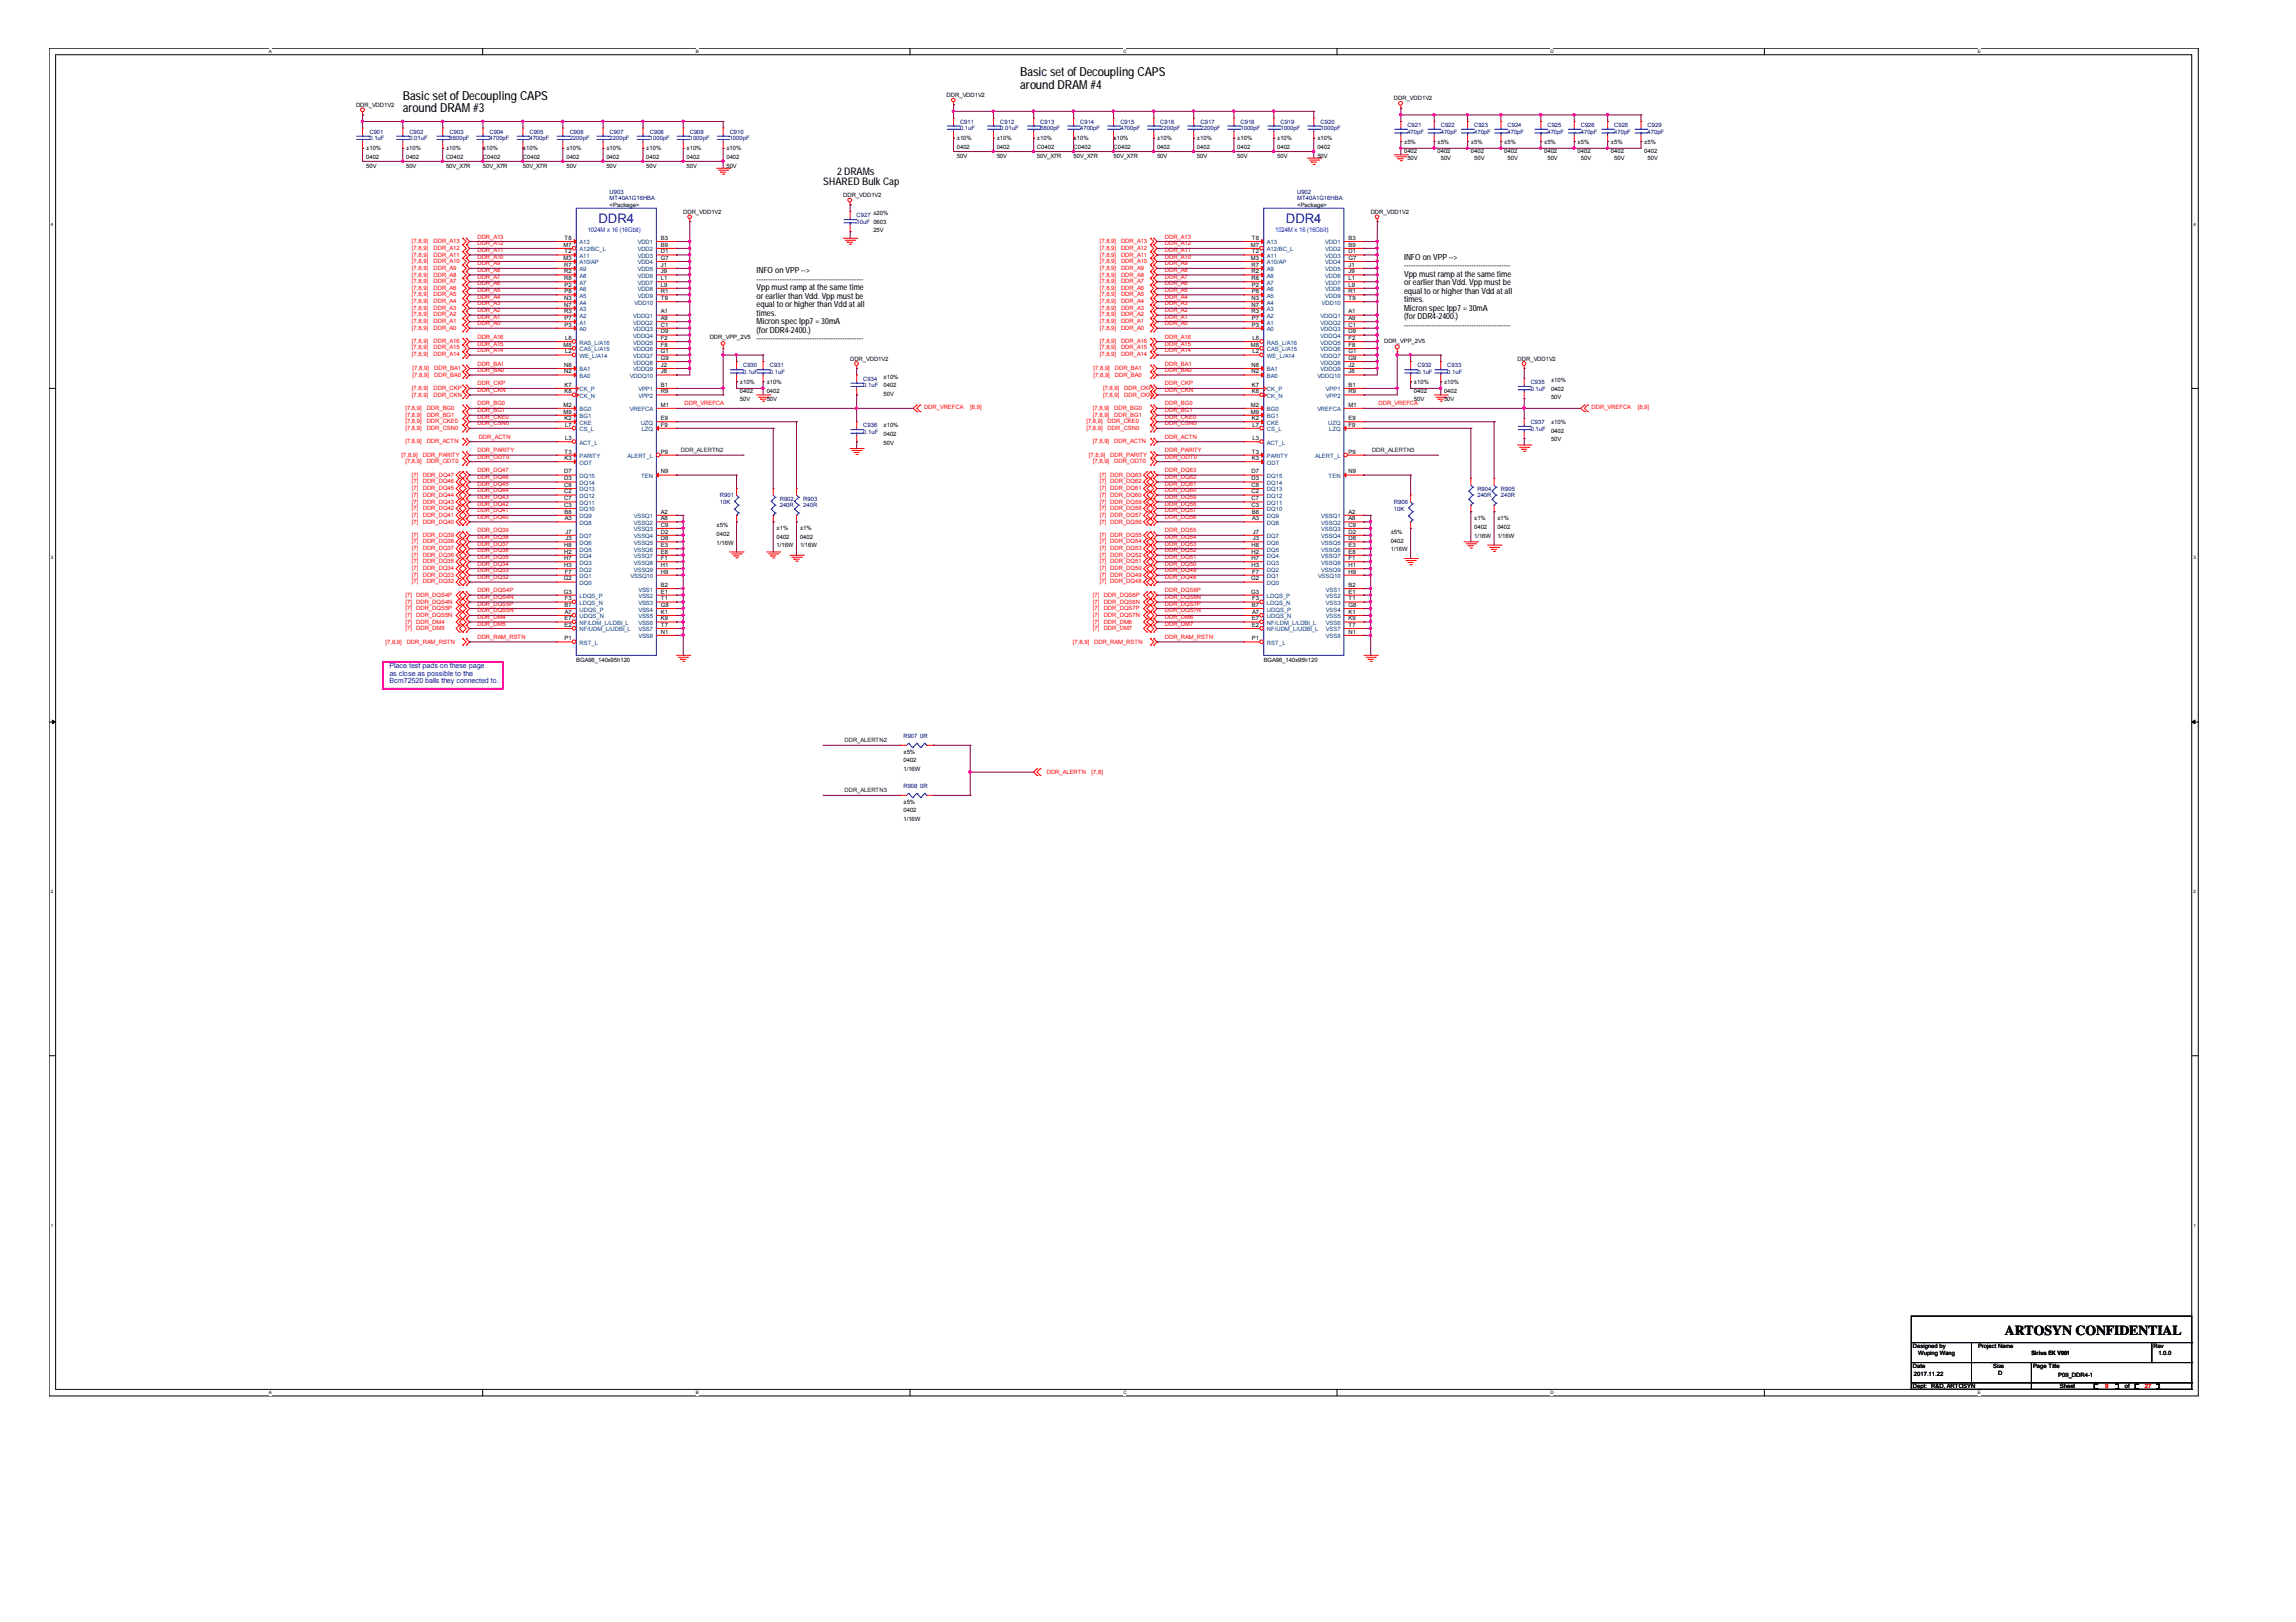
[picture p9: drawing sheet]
<svg xmlns="http://www.w3.org/2000/svg" width="297mm" height="210mm" viewBox="0 0 297 210" stroke-linecap="round" stroke-linejoin="round" font-family="sans-serif">
<defs><g id="words">
<text font-size="1.8" x="259.4" y="172.8">ARTOSYN CONFIDENTIAL</text>
<g font-size="1.7" fill="#00f">
<text x="77.4" y="28.9">DDR4</text>
<text x="166.4" y="28.9">DDR4</text>
</g>
<g font-size="1.6">
<text x="132" y="9.9">Basic setofDecoupling CAPS</text>
<text x="132" y="11.5">around DRAM#4</text>
<text x="52.1" y="12.9">Basic setofDecoupling CAPS</text>
<text x="52.1" y="14.5">around DRAM#3</text>
</g>
<g font-size="1.4">
<text x="106.5" y="24">SHARED Bulk Cap</text>
<text x="108.3" y="22.6">2DRAMs</text>
</g>
<g font-size="1.1">
<text x="97.9" y="35.4">INFO on VPP --&gt;</text>
<text x="181.7" y="33.6">INFO on VPP --&gt;</text>
<text x="181.7" y="34.7">----------------------------------------------</text>
<text x="181.7" y="35.8">Vpp mustramp at the same time</text>
<text x="97.9" y="36.5">----------------------------------------------</text>
<text x="97.9" y="37.6">Vpp mustramp at the same time</text>
<text x="97.9" y="38.7">orearlierthan Vdd. Vpp must be</text>
<text x="97.9" y="39.8">equal to orhigherthan Vdd at all</text>
<text x="97.9" y="40.9">times.</text>
<text x="97.9" y="42">Micron spec Ipp7 =30mA</text>
<text x="181.7" y="36.9">orearlierthan Vdd. Vpp must be</text>
<text x="181.7" y="38">equal to orhigherthan Vdd at all</text>
<text x="181.7" y="39.1">times.</text>
<text x="181.7" y="40.2">Micron spec Ipp7 =30mA</text>
<text x="181.7" y="41.3">(forDDR4-2400.)</text>
<text x="97.9" y="43.1">(forDDR4-2400.)</text>
<text x="97.9" y="44.2">----------------------------------------------</text>
<text x="181.7" y="42.4">----------------------------------------------</text>
</g>
<g font-size=".9" fill="#00f">
<text x="50.4" y="86.5">Place test pads on these page</text>
<text x="50.4" y="87.5">as close as possible to the</text>
<text x="50.4" y="88.4">Bcm72520 balls they connected to.</text>
</g>
<g font-size=".8">
<text x="46.1" y="13.9">DDR_VDD1V2</text>
<text x="122.5" y="12.5">DDR_VDD1V2</text>
<text x="180.3" y="13">DDR_VDD1V2</text>
<text x="47.4" y="19.4">±10%</text>
<text x="47.4" y="20.6">0402</text>
<text x="47.4" y="21.7">50V</text>
<text x="52.5" y="19.4">±10%</text>
<text x="52.5" y="20.6">0402</text>
<text x="52.5" y="21.7">50V</text>
<text x="57.7" y="19.4">±10%</text>
<text x="57.7" y="20.6">C0402</text>
<text x="57.7" y="21.7">50V_X7R</text>
<text x="62.5" y="19.4">±10%</text>
<text x="62.5" y="20.6">C0402</text>
<text x="62.5" y="21.7">50V_X7R</text>
<text x="67.6" y="19.4">±10%</text>
<text x="67.6" y="20.6">C0402</text>
<text x="67.6" y="21.7">50V_X7R</text>
<text x="73.3" y="19.4">±10%</text>
<text x="73.3" y="20.6">0402</text>
<text x="73.3" y="21.7">50V</text>
<text x="78.4" y="19.4">±10%</text>
<text x="78.4" y="20.6">0402</text>
<text x="78.4" y="21.7">50V</text>
<text x="83.6" y="19.4">±10%</text>
<text x="83.6" y="20.6">0402</text>
<text x="83.6" y="21.7">50V</text>
<text x="88.8" y="19.4">±10%</text>
<text x="88.8" y="20.6">0402</text>
<text x="88.8" y="21.7">50V</text>
<text x="94" y="19.4">±10%</text>
<text x="94" y="20.6">0402</text>
<text x="94" y="21.7">50V</text>
<text x="123.8" y="18.2">±10%</text>
<text x="123.8" y="19.3">0402</text>
<text x="123.8" y="20.4">50V</text>
<text x="128.9" y="18.2">±10%</text>
<text x="128.9" y="19.3">0402</text>
<text x="128.9" y="20.4">50V</text>
<text x="134.2" y="18.2">±10%</text>
<text x="134.2" y="19.3">C0402</text>
<text x="134.2" y="20.4">50V_X7R</text>
<text x="138.9" y="18.2">±10%</text>
<text x="138.9" y="19.3">C0402</text>
<text x="138.9" y="20.4">50V_X7R</text>
<text x="144.1" y="18.2">±10%</text>
<text x="144.1" y="19.3">C0402</text>
<text x="144.1" y="20.4">50V_X7R</text>
<text x="149.7" y="18.2">±10%</text>
<text x="149.7" y="19.3">0402</text>
<text x="149.7" y="20.4">50V</text>
<text x="154.9" y="18.2">±10%</text>
<text x="154.9" y="19.3">0402</text>
<text x="154.9" y="20.4">50V</text>
<text x="160.1" y="18.2">±10%</text>
<text x="160.1" y="19.3">0402</text>
<text x="160.1" y="20.4">50V</text>
<text x="165.2" y="18.2">±10%</text>
<text x="165.2" y="19.3">0402</text>
<text x="165.2" y="20.4">50V</text>
<text x="170.4" y="18.2">±10%</text>
<text x="170.4" y="19.3">0402</text>
<text x="170.4" y="20.4">50V</text>
<text x="181.7" y="18.6">±5%</text>
<text x="181.7" y="19.7">0402</text>
<text x="182.1" y="20.8">50V</text>
<text x="186" y="18.6">±5%</text>
<text x="186" y="19.7">0402</text>
<text x="186.4" y="20.8">50V</text>
<text x="190.3" y="18.6">±5%</text>
<text x="190.3" y="19.7">0402</text>
<text x="190.7" y="20.8">50V</text>
<text x="194.6" y="18.6">±5%</text>
<text x="194.6" y="19.7">0402</text>
<text x="195" y="20.8">50V</text>
<text x="199.8" y="18.6">±5%</text>
<text x="199.8" y="19.7">0402</text>
<text x="200.2" y="20.8">50V</text>
<text x="204.1" y="18.6">±5%</text>
<text x="204.1" y="19.7">0402</text>
<text x="204.5" y="20.8">50V</text>
<text x="208.4" y="18.6">±5%</text>
<text x="208.4" y="19.7">0402</text>
<text x="208.8" y="20.8">50V</text>
<text x="212.7" y="18.6">±5%</text>
<text x="212.7" y="19.7">0402</text>
<text x="213.1" y="20.8">50V</text>
<text x="78.9" y="26.8">&lt;Package&gt;</text>
<text x="88.4" y="27.7">DDR_VDD1V2</text>
<text x="109.1" y="25.5">DDR_VDD1V2</text>
<text x="113" y="27.8">±20%</text>
<text x="167.8" y="26.8">&lt;Package&gt;</text>
<text x="177.3" y="27.7">DDR_VDD1V2</text>
<text x="72.9" y="33.6">M3</text>
<text x="72.9" y="31.9">M7</text>
<text x="73" y="34.5">R7</text>
<text x="73" y="35.4">R2</text>
<text x="73" y="32.8">T2</text>
<text x="73" y="31">T8</text>
<text x="85.5" y="34.5">J1</text>
<text x="85.5" y="35.4">J9</text>
<text x="85.5" y="33.6">G7</text>
<text x="85.5" y="32.8">D1</text>
<text x="85.5" y="31.9">B9</text>
<text x="85.5" y="31">B3</text>
<text x="113" y="30.1">25V</text>
<text x="161.8" y="33.6">M3</text>
<text x="161.8" y="31.9">M7</text>
<text x="161.9" y="34.5">R7</text>
<text x="161.9" y="35.4">R2</text>
<text x="162" y="32.8">T2</text>
<text x="162" y="31">T8</text>
<text x="174.5" y="34.5">J1</text>
<text x="174.5" y="35.4">J9</text>
<text x="174.5" y="33.6">G7</text>
<text x="174.5" y="32.8">D1</text>
<text x="174.5" y="31.9">B9</text>
<text x="174.5" y="31">B3</text>
<text x="73" y="36.3">R8</text>
<text x="73" y="38.8">N3</text>
<text x="73" y="39.7">N7</text>
<text x="73" y="40.6">R3</text>
<text x="73" y="37.1">P2</text>
<text x="73" y="37.9">P8</text>
<text x="73" y="41.4">P7</text>
<text x="85.5" y="40.6">A1</text>
<text x="85.5" y="41.4">A9</text>
<text x="85.5" y="38.8">T9</text>
<text x="85.5" y="37.9">R1</text>
<text x="85.5" y="37.1">L9</text>
<text x="85.5" y="36.3">L1</text>
<text x="161.9" y="36.3">R8</text>
<text x="161.9" y="38.8">N3</text>
<text x="161.9" y="39.7">N7</text>
<text x="161.9" y="40.6">R3</text>
<text x="162" y="37.1">P2</text>
<text x="162" y="37.9">P8</text>
<text x="162" y="41.4">P7</text>
<text x="174.5" y="37.9">R1</text>
<text x="174.5" y="37.1">L9</text>
<text x="174.5" y="36.3">L1</text>
<text x="174.5" y="38.8">T9</text>
<text x="174.5" y="40.6">A1</text>
<text x="174.5" y="41.4">A9</text>
<text x="72.9" y="44.9">M8</text>
<text x="73" y="47.5">N8</text>
<text x="73" y="42.3">P3</text>
<text x="73.1" y="45.7">L2</text>
<text x="73.1" y="44">L8</text>
<text x="85.5" y="47.5">J2</text>
<text x="85.5" y="46.6">G9</text>
<text x="85.5" y="45.7">G1</text>
<text x="85.5" y="44">F2</text>
<text x="85.5" y="43.2">D9</text>
<text x="85.5" y="42.3">C1</text>
<text x="85.5" y="44.9">F8</text>
<text x="91.8" y="43.9">DDR_VPP_2V5</text>
<text x="110" y="46.7">DDR_VDD1V2</text>
<text x="161.8" y="44.9">M8</text>
<text x="161.9" y="47.5">N8</text>
<text x="162" y="42.3">P3</text>
<text x="162.1" y="45.7">L2</text>
<text x="162.1" y="44">L8</text>
<text x="174.5" y="47.5">J2</text>
<text x="174.5" y="46.6">G9</text>
<text x="174.5" y="45.7">G1</text>
<text x="174.5" y="44">F2</text>
<text x="174.5" y="43.2">D9</text>
<text x="174.5" y="42.3">C1</text>
<text x="174.5" y="44.9">F8</text>
<text x="179.1" y="44.3">DDR_VPP_2V5</text>
<text x="196.3" y="46.7">DDR_VDD1V2</text>
<text x="72.9" y="53.5">M9</text>
<text x="72.9" y="52.6">M2</text>
<text x="73" y="48.3">N2</text>
<text x="73" y="50.1">K7</text>
<text x="73" y="50.9">K8</text>
<text x="85.5" y="52.6">M1</text>
<text x="85.5" y="48.3">J8</text>
<text x="85.5" y="50.9">R9</text>
<text x="85.5" y="50.1">B1</text>
<text x="95.7" y="49.7">±10%</text>
<text x="95.7" y="50.8">0402</text>
<text x="95.7" y="51.9">50V</text>
<text x="99.2" y="49.7">±10%</text>
<text x="99.2" y="50.8">0402</text>
<text x="99.2" y="51.9">50V</text>
<text x="114.3" y="49">±10%</text>
<text x="114.3" y="50.1">0402</text>
<text x="114.3" y="51.2">50V</text>
<text x="161.8" y="53.5">M9</text>
<text x="161.8" y="52.6">M2</text>
<text x="161.9" y="48.3">N2</text>
<text x="162" y="50.1">K7</text>
<text x="162" y="50.9">K8</text>
<text x="174.5" y="52.6">M1</text>
<text x="174.5" y="48.3">J8</text>
<text x="174.5" y="50.9">R9</text>
<text x="174.5" y="50.1">B1</text>
<text x="182.9" y="49.7">±10%</text>
<text x="182.9" y="50.8">0402</text>
<text x="182.9" y="51.9">50V</text>
<text x="186.8" y="49.7">±10%</text>
<text x="186.8" y="50.8">0402</text>
<text x="186.8" y="51.9">50V</text>
<text x="200.7" y="49.4">±10%</text>
<text x="200.7" y="50.6">0402</text>
<text x="200.7" y="51.7">50V</text>
<text x="73" y="54.4">K2</text>
<text x="73" y="59.5">K3</text>
<text x="73" y="58.7">T3</text>
<text x="73.1" y="55.2">L7</text>
<text x="73.1" y="57">L3</text>
<text x="85.5" y="54.4">E9</text>
<text x="85.5" y="55.2">F9</text>
<text x="85.5" y="58.7">P9</text>
<text x="114.3" y="55.3">±10%</text>
<text x="114.3" y="56.4">0402</text>
<text x="114.3" y="57.5">50V</text>
<text x="162" y="54.4">K2</text>
<text x="162" y="59.5">K3</text>
<text x="162" y="58.7">T3</text>
<text x="162.1" y="55.2">L7</text>
<text x="162.1" y="57">L3</text>
<text x="174.5" y="54.4">E9</text>
<text x="174.5" y="55.2">F9</text>
<text x="174.5" y="58.7">P9</text>
<text x="200.7" y="54.9">±10%</text>
<text x="200.7" y="56">0402</text>
<text x="200.7" y="57.1">50V</text>
<text x="73" y="65.6">C3</text>
<text x="73" y="64.7">C7</text>
<text x="73" y="63">C8</text>
<text x="73" y="62.2">D3</text>
<text x="73" y="63.9">C2</text>
<text x="73" y="61.3">D7</text>
<text x="85.5" y="61.3">N9</text>
<text x="161.9" y="65.6">C3</text>
<text x="161.9" y="64.7">C7</text>
<text x="161.9" y="63">C8</text>
<text x="161.9" y="62.2">D3</text>
<text x="161.9" y="63.9">C2</text>
<text x="161.9" y="61.3">D7</text>
<text x="174.5" y="61.3">N9</text>
<text x="73" y="70.8">H8</text>
<text x="73" y="71.6">H2</text>
<text x="73" y="66.5">B8</text>
<text x="73.1" y="67.3">A3</text>
<text x="73.2" y="69.9">J3</text>
<text x="73.2" y="69.1">J7</text>
<text x="85.5" y="71.6">E8</text>
<text x="85.5" y="70.8">E3</text>
<text x="85.5" y="69.9">D8</text>
<text x="85.5" y="69.1">D2</text>
<text x="85.5" y="68.2">C9</text>
<text x="85.5" y="67.3">A8</text>
<text x="85.5" y="66.5">A2</text>
<text x="92.7" y="68.3">±5%</text>
<text x="92.7" y="69.4">0402</text>
<text x="92.7" y="70.5">1/16W</text>
<text x="100.5" y="68.6">±1%</text>
<text x="100.5" y="69.7">0402</text>
<text x="100.5" y="70.8">1/16W</text>
<text x="103.5" y="68.6">±1%</text>
<text x="103.5" y="69.7">0402</text>
<text x="103.5" y="70.8">1/16W</text>
<text x="161.9" y="70.8">H8</text>
<text x="161.9" y="71.6">H2</text>
<text x="162" y="66.5">B8</text>
<text x="162" y="67.3">A3</text>
<text x="162.1" y="69.9">J3</text>
<text x="162.1" y="69.1">J7</text>
<text x="174.5" y="71.6">E8</text>
<text x="174.5" y="70.8">E3</text>
<text x="174.5" y="69.9">D8</text>
<text x="174.5" y="69.1">D2</text>
<text x="174.5" y="68.2">C9</text>
<text x="174.5" y="67.3">A8</text>
<text x="174.5" y="66.5">A2</text>
<text x="179.9" y="69.1">±5%</text>
<text x="179.9" y="70.2">0402</text>
<text x="179.9" y="71.3">1/16W</text>
<text x="190.7" y="67.3">±1%</text>
<text x="190.7" y="68.4">0402</text>
<text x="190.7" y="69.6">1/16W</text>
<text x="193.7" y="67.3">±1%</text>
<text x="193.7" y="68.4">0402</text>
<text x="193.7" y="69.6">1/16W</text>
<text x="72.9" y="75.1">G2</text>
<text x="72.9" y="76.8">G3</text>
<text x="73" y="73.4">H3</text>
<text x="73" y="72.5">H7</text>
<text x="73.1" y="74.2">F7</text>
<text x="73.1" y="77.7">F3</text>
<text x="85.5" y="77.7">T1</text>
<text x="85.5" y="76">B2</text>
<text x="85.5" y="76.8">E1</text>
<text x="85.5" y="74.2">H9</text>
<text x="85.5" y="73.4">H1</text>
<text x="85.5" y="72.5">F1</text>
<text x="161.9" y="75.1">G2</text>
<text x="161.9" y="76.8">G3</text>
<text x="161.9" y="73.4">H3</text>
<text x="161.9" y="72.5">H7</text>
<text x="162" y="74.2">F7</text>
<text x="162" y="77.7">F3</text>
<text x="174.5" y="77.7">T1</text>
<text x="174.5" y="74.2">H9</text>
<text x="174.5" y="73.4">H1</text>
<text x="174.5" y="76">B2</text>
<text x="174.5" y="76.8">E1</text>
<text x="174.5" y="72.5">F1</text>
<text x="73" y="78.5">B7</text>
<text x="73" y="80.3">E7</text>
<text x="73" y="81.1">E2</text>
<text x="73" y="82.9">P1</text>
<text x="73.1" y="79.4">A7</text>
<text x="85.5" y="82">N1</text>
<text x="85.5" y="80.3">K9</text>
<text x="85.5" y="79.4">K1</text>
<text x="85.5" y="78.5">G8</text>
<text x="85.5" y="81.1">T7</text>
<text x="162" y="78.5">B7</text>
<text x="162" y="80.3">E7</text>
<text x="162" y="81.1">E2</text>
<text x="162" y="82.9">P1</text>
<text x="162" y="79.4">A7</text>
<text x="174.5" y="82">N1</text>
<text x="174.5" y="80.3">K9</text>
<text x="174.5" y="79.4">K1</text>
<text x="174.5" y="78.5">G8</text>
<text x="174.5" y="81.1">T7</text>
<text x="74.5" y="85.6">BGA96_140x95h120</text>
<text x="163.5" y="85.6">BGA96_140x95h120</text>
<text x="116.9" y="97.6">±5%</text>
<text x="116.9" y="98.7">0402</text>
<text x="116.9" y="99.8">1/16W</text>
<text x="116.9" y="104">±5%</text>
<text x="116.9" y="105.1">0402</text>
<text x="116.9" y="106.3">1/16W</text>
<text x="247.5" y="179.7">Dept:</text>
<text x="247.5" y="174.5">Designed by</text>
<text x="247.5" y="177.1">Date</text>
<text x="247.6" y="178">2017.11.22</text>
<text x="248.2" y="175.4">Wuping Wang</text>
<text x="249.9" y="179.7">R&amp;D, ARTOSYN</text>
<text x="255.9" y="174.5">Project Name</text>
<text x="257.9" y="177.1">Size</text>
<text x="258.5" y="177.9">D</text>
<text x="262.8" y="175.4">Sirius EK V001</text>
<text x="263" y="177.1">Page Title</text>
<text x="266.3" y="178.2">P09_DDR4-1</text>
<text x="266.5" y="179.7">Sheet</text>
<text x="274.9" y="179.7">of</text>
<text x="278.6" y="174.5">Rev</text>
<text x="279.2" y="175.4">1.0.0</text>
</g>
<g font-size=".8" fill="#000080">
<text x="47.8" y="17.3">C901</text>
<text x="53" y="17.3">C902</text>
<text x="58.2" y="17.3">C903</text>
<text x="63.3" y="17.3">C904</text>
<text x="68.5" y="17.3">C905</text>
<text x="73.7" y="17.3">C906</text>
<text x="78.9" y="17.3">C907</text>
<text x="84.1" y="17.3">C908</text>
<text x="89.2" y="17.3">C909</text>
<text x="94.4" y="17.3">C910</text>
<text x="124.2" y="16">C911</text>
<text x="124.2" y="16.9">0.1uF</text>
<text x="129.4" y="16">C912</text>
<text x="129.4" y="16.9">0.01uF</text>
<text x="134.6" y="16">C913</text>
<text x="134.6" y="16.9">6800pF</text>
<text x="139.7" y="16">C914</text>
<text x="139.7" y="16.9">4700pF</text>
<text x="144.9" y="16">C915</text>
<text x="144.9" y="16.9">4700pF</text>
<text x="150.1" y="16">C916</text>
<text x="150.1" y="16.9">2200pF</text>
<text x="155.3" y="16">C917</text>
<text x="155.3" y="16.9">2200pF</text>
<text x="160.5" y="16">C918</text>
<text x="160.5" y="16.9">1000pF</text>
<text x="165.7" y="16">C919</text>
<text x="165.7" y="16.9">1000pF</text>
<text x="170.9" y="16">C920</text>
<text x="170.9" y="16.9">1000pF</text>
<text x="182.1" y="16.4">C921</text>
<text x="182.1" y="17.3">470pF</text>
<text x="186.4" y="16.4">C922</text>
<text x="186.4" y="17.3">470pF</text>
<text x="190.7" y="16.4">C923</text>
<text x="190.7" y="17.3">470pF</text>
<text x="195" y="16.4">C924</text>
<text x="195" y="17.3">470pF</text>
<text x="200.2" y="16.4">C925</text>
<text x="200.2" y="17.3">470pF</text>
<text x="204.5" y="16.4">C926</text>
<text x="204.5" y="17.3">470pF</text>
<text x="208.8" y="16.4">C928</text>
<text x="208.8" y="17.3">470pF</text>
<text x="213.1" y="16.4">C929</text>
<text x="213.1" y="17.3">470pF</text>
<text x="47.8" y="18.2">0.1uF</text>
<text x="53" y="18.2">0.01uF</text>
<text x="58.2" y="18.2">6800pF</text>
<text x="63.3" y="18.2">4700pF</text>
<text x="68.5" y="18.2">4700pF</text>
<text x="73.7" y="18.2">2200pF</text>
<text x="78.9" y="18.2">2200pF</text>
<text x="84.1" y="18.2">1000pF</text>
<text x="89.2" y="18.2">1000pF</text>
<text x="94.4" y="18.2">1000pF</text>
<text x="78.9" y="25.9">MT40A1G16HBA</text>
<text x="78.9" y="25.1">U903</text>
<text x="110.8" y="28.1">C927</text>
<text x="110.8" y="29">10uF 0603</text>
<text x="167.8" y="25.9">MT40A1G16HBA</text>
<text x="167.8" y="25.1">U902</text>
<text x="96.1" y="47.5">C930</text>
<text x="99.6" y="47.5">C931</text>
<text x="183.4" y="47.5">C932</text>
<text x="187.2" y="47.5">C933</text>
<text x="96.1" y="48.4">0.1uF</text>
<text x="99.6" y="48.4">0.1uF</text>
<text x="111.7" y="49.2">C934</text>
<text x="111.7" y="50.1">0.1uF</text>
<text x="183.4" y="48.4">0.1uF</text>
<text x="187.2" y="48.4">0.1uF</text>
<text x="198" y="49.7">C935</text>
<text x="198" y="50.6">0.1uF</text>
<text x="111.7" y="55.3">C936</text>
<text x="111.7" y="56.1">0.1uF</text>
<text x="198" y="54.9">C937</text>
<text x="198" y="55.7">0.1uF</text>
<text x="93.1" y="64.4">R901</text>
<text x="93.1" y="65.2">10K</text>
<text x="100.9" y="64.8">R902</text>
<text x="100.9" y="65.7">240R</text>
<text x="103.9" y="64.8">R903</text>
<text x="103.9" y="65.7">240R</text>
<text x="180.3" y="65.2">R906</text>
<text x="191.1" y="63.5">R904</text>
<text x="191.1" y="64.4">240R</text>
<text x="194.2" y="63.5">R905</text>
<text x="194.2" y="64.4">240R</text>
<text x="180.3" y="66.1">10K</text>
<text x="116.9" y="95.5">R907</text>
<text x="119" y="95.5">0R</text>
<text x="116.9" y="102">R908</text>
<text x="119" y="102">0R</text>
</g>
<g font-size=".8" fill="#f00">
<text x="53.3" y="35.8">[7,8,9]</text>
<text x="53.3" y="31.5">[7,8,9]</text>
<text x="53.3" y="34.9">[7,8,9]</text>
<text x="53.3" y="34.1">[7,8,9]</text>
<text x="53.3" y="33.2">[7,8,9]</text>
<text x="53.3" y="32.3">[7,8,9]</text>
<text x="56.1" y="35.8">DDR_A8</text>
<text x="56.1" y="31.5">DDR_A13</text>
<text x="56.1" y="34.9">DDR_A9</text>
<text x="56.1" y="34.1">DDR_A10</text>
<text x="56.1" y="33.2">DDR_A11</text>
<text x="56.1" y="32.3">DDR_A12</text>
<text x="61.8" y="35.2">DDR_A8</text>
<text x="61.8" y="34.3">DDR_A9</text>
<text x="61.8" y="33.5">DDR_A10</text>
<text x="61.8" y="32.6">DDR_A11</text>
<text x="61.8" y="31.8">DDR_A12</text>
<text x="61.8" y="30.9">DDR_A13</text>
<text x="142.3" y="35.8">[7,8,9]</text>
<text x="142.3" y="31.5">[7,8,9]</text>
<text x="142.3" y="34.9">[7,8,9]</text>
<text x="142.3" y="34.1">[7,8,9]</text>
<text x="142.3" y="33.2">[7,8,9]</text>
<text x="142.3" y="32.3">[7,8,9]</text>
<text x="145" y="35.8">DDR_A8</text>
<text x="145" y="31.5">DDR_A13</text>
<text x="145" y="34.9">DDR_A9</text>
<text x="145" y="34.1">DDR_A10</text>
<text x="145" y="33.2">DDR_A11</text>
<text x="145" y="32.3">DDR_A12</text>
<text x="150.7" y="35.2">DDR_A8</text>
<text x="150.7" y="34.3">DDR_A9</text>
<text x="150.7" y="33.5">DDR_A10</text>
<text x="150.7" y="32.6">DDR_A11</text>
<text x="150.7" y="31.8">DDR_A12</text>
<text x="150.7" y="30.9">DDR_A13</text>
<text x="53.3" y="41.8">[7,8,9]</text>
<text x="53.3" y="41">[7,8,9]</text>
<text x="53.3" y="39.3">[7,8,9]</text>
<text x="53.3" y="38.4">[7,8,9]</text>
<text x="53.3" y="40.1">[7,8,9]</text>
<text x="53.3" y="36.6">[7,8,9]</text>
<text x="53.3" y="37.5">[7,8,9]</text>
<text x="56.1" y="41.8">DDR_A1</text>
<text x="56.1" y="41">DDR_A2</text>
<text x="56.1" y="39.3">DDR_A4</text>
<text x="56.1" y="38.4">DDR_A5</text>
<text x="56.1" y="40.1">DDR_A3</text>
<text x="56.1" y="36.6">DDR_A7</text>
<text x="56.1" y="37.5">DDR_A6</text>
<text x="61.8" y="41.2">DDR_A1</text>
<text x="61.8" y="40.4">DDR_A2</text>
<text x="61.8" y="39.5">DDR_A3</text>
<text x="61.8" y="38.7">DDR_A4</text>
<text x="61.8" y="37.8">DDR_A5</text>
<text x="61.8" y="36.9">DDR_A6</text>
<text x="61.8" y="36.1">DDR_A7</text>
<text x="142.3" y="41.8">[7,8,9]</text>
<text x="142.3" y="41">[7,8,9]</text>
<text x="142.3" y="39.3">[7,8,9]</text>
<text x="142.3" y="38.4">[7,8,9]</text>
<text x="142.3" y="40.1">[7,8,9]</text>
<text x="142.3" y="36.6">[7,8,9]</text>
<text x="142.3" y="37.5">[7,8,9]</text>
<text x="145" y="41.8">DDR_A1</text>
<text x="145" y="41">DDR_A2</text>
<text x="145" y="39.3">DDR_A4</text>
<text x="145" y="38.4">DDR_A5</text>
<text x="145" y="40.1">DDR_A3</text>
<text x="145" y="36.6">DDR_A7</text>
<text x="145" y="37.5">DDR_A6</text>
<text x="150.7" y="37.8">DDR_A5</text>
<text x="150.7" y="36.9">DDR_A6</text>
<text x="150.7" y="38.7">DDR_A4</text>
<text x="150.7" y="41.2">DDR_A1</text>
<text x="150.7" y="40.4">DDR_A2</text>
<text x="150.7" y="39.5">DDR_A3</text>
<text x="150.7" y="36.1">DDR_A7</text>
<text x="53.3" y="44.3">[7,8,9]</text>
<text x="53.3" y="45.2">[7,8,9]</text>
<text x="53.3" y="46.1">[7,8,9]</text>
<text x="53.3" y="42.7">[7,8,9]</text>
<text x="53.4" y="47.9">[7,8,9]</text>
<text x="56.1" y="44.3">DDR_A16</text>
<text x="56.1" y="45.2">DDR_A15</text>
<text x="56.1" y="46.1">DDR_A14</text>
<text x="56.1" y="42.7">DDR_A0</text>
<text x="56.2" y="47.9">DDR_BA1</text>
<text x="61.8" y="45.6">DDR_A14</text>
<text x="61.8" y="44.7">DDR_A15</text>
<text x="61.8" y="43.8">DDR_A16</text>
<text x="61.8" y="42.1">DDR_A0</text>
<text x="61.8" y="47.3">DDR_BA1</text>
<text x="141.5" y="47.9">[7,8,9]</text>
<text x="142.3" y="42.7">[7,8,9]</text>
<text x="142.3" y="44.3">[7,8,9]</text>
<text x="142.3" y="45.2">[7,8,9]</text>
<text x="142.3" y="46.1">[7,8,9]</text>
<text x="144.2" y="47.9">DDR_BA1</text>
<text x="145" y="42.7">DDR_A0</text>
<text x="145" y="44.3">DDR_A16</text>
<text x="145" y="45.2">DDR_A15</text>
<text x="145" y="46.1">DDR_A14</text>
<text x="150.7" y="42.1">DDR_A0</text>
<text x="150.7" y="45.6">DDR_A14</text>
<text x="150.7" y="44.7">DDR_A15</text>
<text x="150.7" y="43.8">DDR_A16</text>
<text x="150.7" y="47.3">DDR_BA1</text>
<text x="52.5" y="53.1">[7,8,9]</text>
<text x="52.5" y="53.9">[7,8,9]</text>
<text x="53.3" y="50.5">[7,8,9]</text>
<text x="53.3" y="51.3">[7,8,9]</text>
<text x="53.4" y="48.7">[7,8,9]</text>
<text x="55.2" y="53.1">DDR_BG0</text>
<text x="55.2" y="53.9">DDR_BG1</text>
<text x="56.1" y="50.5">DDR_CKP</text>
<text x="56.1" y="51.3">DDR_CKN</text>
<text x="56.2" y="48.7">DDR_BA0</text>
<text x="61.8" y="48.1">DDR_BA0</text>
<text x="61.8" y="52.5">DDR_BG0</text>
<text x="61.8" y="49.9">DDR_CKP</text>
<text x="61.8" y="50.7">DDR_CKN</text>
<text x="61.8" y="53.4">DDR_BG1</text>
<text x="88.6" y="52.5">DDR_VREFCA</text>
<text x="119.5" y="53">DDR_VREFCA</text>
<text x="125.5" y="53">[8,9]</text>
<text x="141.4" y="53.1">[7,8,9]</text>
<text x="141.4" y="53.9">[7,8,9]</text>
<text x="141.5" y="48.7">[7,8,9]</text>
<text x="142.7" y="50.5">[7,8,9]</text>
<text x="142.7" y="51.3">[7,8,9]</text>
<text x="144.1" y="53.1">DDR_BG0</text>
<text x="144.1" y="53.9">DDR_BG1</text>
<text x="144.2" y="48.7">DDR_BA0</text>
<text x="145.5" y="50.5">DDR_CKP</text>
<text x="145.5" y="51.3">DDR_CKN</text>
<text x="150.7" y="52.5">DDR_BG0</text>
<text x="150.7" y="48.1">DDR_BA0</text>
<text x="150.7" y="49.9">DDR_CKP</text>
<text x="150.7" y="50.7">DDR_CKN</text>
<text x="150.7" y="53.4">DDR_BG1</text>
<text x="178.4" y="52.5">DDR_VREFCA</text>
<text x="205.9" y="53">DDR_VREFCA</text>
<text x="211.9" y="53">[8,9]</text>
<text x="51.9" y="59.1">[7,8,9]</text>
<text x="52.5" y="54.8">[7,8,9]</text>
<text x="52.5" y="60">[7,8,9]</text>
<text x="52.5" y="55.6">[7,8,9]</text>
<text x="52.5" y="57.4">[7,8,9]</text>
<text x="54.7" y="59.1">DDR_PARITY</text>
<text x="55.2" y="54.8">DDR_CKE0</text>
<text x="55.2" y="60">DDR_ODT0</text>
<text x="55.2" y="55.6">DDR_CSN0</text>
<text x="55.2" y="57.4">DDR_ACTN</text>
<text x="61.8" y="55">DDR_CSN0</text>
<text x="61.8" y="54.2">DDR_CKE0</text>
<text x="61.8" y="58.5">DDR_PARITY</text>
<text x="61.8" y="59.4">DDR_ODT0</text>
<text x="61.9" y="56.8">DDR_ACTN</text>
<text x="140.5" y="54.8">[7,8,9]</text>
<text x="140.5" y="55.6">[7,8,9]</text>
<text x="140.9" y="59.1">[7,8,9]</text>
<text x="141.4" y="60">[7,8,9]</text>
<text x="141.4" y="57.4">[7,8,9]</text>
<text x="143.3" y="54.8">DDR_CKE0</text>
<text x="143.3" y="55.6">DDR_CSN0</text>
<text x="143.6" y="59.1">DDR_PARITY</text>
<text x="144.1" y="60">DDR_ODT0</text>
<text x="144.1" y="57.4">DDR_ACTN</text>
<text x="150.7" y="55">DDR_CSN0</text>
<text x="150.7" y="56.8">DDR_ACTN</text>
<text x="150.7" y="58.5">DDR_PARITY</text>
<text x="150.7" y="54.2">DDR_CKE0</text>
<text x="150.7" y="59.4">DDR_ODT0</text>
<text x="53.3" y="61.7">[7]</text>
<text x="53.3" y="62.5">[7]</text>
<text x="53.3" y="63.4">[7]</text>
<text x="53.3" y="64.3">[7]</text>
<text x="53.3" y="65.2">[7]</text>
<text x="54.7" y="61.7">DDR_DQ47</text>
<text x="54.7" y="62.5">DDR_DQ46</text>
<text x="54.7" y="63.4">DDR_DQ45</text>
<text x="54.7" y="64.3">DDR_DQ44</text>
<text x="54.7" y="65.2">DDR_DQ43</text>
<text x="61.8" y="65.4">DDR_DQ42</text>
<text x="61.8" y="64.6">DDR_DQ43</text>
<text x="61.8" y="63.7">DDR_DQ44</text>
<text x="61.8" y="62.8">DDR_DQ45</text>
<text x="61.8" y="62">DDR_DQ46</text>
<text x="61.8" y="61.1">DDR_DQ47</text>
<text x="142.3" y="61.7">[7] DDR_DQ63</text>
<text x="142.3" y="62.5">[7] DDR_DQ62</text>
<text x="142.3" y="63.4">[7] DDR_DQ61</text>
<text x="142.3" y="64.3">[7] DDR_DQ60</text>
<text x="142.3" y="65.2">[7] DDR_DQ59</text>
<text x="150.7" y="65.4">DDR_DQ58</text>
<text x="150.7" y="64.6">DDR_DQ59</text>
<text x="150.7" y="63.7">DDR_DQ60</text>
<text x="150.7" y="62.8">DDR_DQ61</text>
<text x="150.7" y="62">DDR_DQ62</text>
<text x="150.7" y="61.1">DDR_DQ63</text>
<text x="53.3" y="66">[7]</text>
<text x="53.3" y="66.9">[7]</text>
<text x="53.3" y="67.7">[7]</text>
<text x="53.3" y="69.5">[7]</text>
<text x="53.3" y="70.3">[7]</text>
<text x="53.3" y="71.2">[7]</text>
<text x="54.7" y="66">DDR_DQ42</text>
<text x="54.7" y="66.9">DDR_DQ41</text>
<text x="54.7" y="67.7">DDR_DQ40</text>
<text x="54.7" y="69.5">DDR_DQ39</text>
<text x="54.7" y="70.3">DDR_DQ38</text>
<text x="54.7" y="71.2">DDR_DQ37</text>
<text x="61.8" y="71.5">DDR_DQ36</text>
<text x="61.8" y="70.6">DDR_DQ37</text>
<text x="61.8" y="69.7">DDR_DQ38</text>
<text x="61.8" y="68.9">DDR_DQ39</text>
<text x="61.8" y="66.3">DDR_DQ41</text>
<text x="61.8" y="67.2">DDR_DQ40</text>
<text x="142.3" y="66">[7] DDR_DQ58</text>
<text x="142.3" y="66.9">[7] DDR_DQ57</text>
<text x="142.3" y="67.7">[7] DDR_DQ56</text>
<text x="142.3" y="69.5">[7] DDR_DQ55</text>
<text x="142.3" y="70.3">[7] DDR_DQ54</text>
<text x="142.3" y="71.2">[7] DDR_DQ53</text>
<text x="150.7" y="71.5">DDR_DQ52</text>
<text x="150.7" y="70.6">DDR_DQ53</text>
<text x="150.7" y="69.7">DDR_DQ54</text>
<text x="150.7" y="68.9">DDR_DQ55</text>
<text x="150.7" y="67.2">DDR_DQ56</text>
<text x="150.7" y="66.3">DDR_DQ57</text>
<text x="52.5" y="77.2">[7]</text>
<text x="53.3" y="72.1">[7]</text>
<text x="53.3" y="72.9">[7]</text>
<text x="53.3" y="73.8">[7]</text>
<text x="53.3" y="74.6">[7]</text>
<text x="53.3" y="75.5">[7]</text>
<text x="53.8" y="77.2">DDR_DQS4P</text>
<text x="54.7" y="72.1">DDR_DQ36</text>
<text x="54.7" y="72.9">DDR_DQ35</text>
<text x="54.7" y="73.8">DDR_DQ34</text>
<text x="54.7" y="74.6">DDR_DQ33</text>
<text x="54.7" y="75.5">DDR_DQ32</text>
<text x="61.8" y="74.9">DDR_DQ32</text>
<text x="61.8" y="74.1">DDR_DQ33</text>
<text x="61.8" y="73.2">DDR_DQ34</text>
<text x="61.8" y="72.3">DDR_DQ35</text>
<text x="61.8" y="77.5">DDR_DQS4N</text>
<text x="61.8" y="76.6">DDR_DQS4P</text>
<text x="141.4" y="77.2">[7]</text>
<text x="142.3" y="72.1">[7] DDR_DQ52</text>
<text x="142.3" y="72.9">[7] DDR_DQ51</text>
<text x="142.3" y="73.8">[7] DDR_DQ50</text>
<text x="142.3" y="74.6">[7] DDR_DQ49</text>
<text x="142.3" y="75.5">[7] DDR_DQ48</text>
<text x="142.8" y="77.2">DDR_DQS6P</text>
<text x="150.7" y="77.5">DDR_DQS6N</text>
<text x="150.7" y="76.6">DDR_DQS6P</text>
<text x="150.7" y="74.1">DDR_DQ49</text>
<text x="150.7" y="73.2">DDR_DQ50</text>
<text x="150.7" y="72.3">DDR_DQ51</text>
<text x="150.7" y="74.9">DDR_DQ48</text>
<text x="49.9" y="83.3">[7,8,9]</text>
<text x="52.5" y="80.7">[7]</text>
<text x="52.5" y="78.1">[7]</text>
<text x="52.5" y="81.5">[7]</text>
<text x="52.5" y="79">[7]</text>
<text x="52.5" y="79.8">[7]</text>
<text x="52.6" y="83.3">DDR_RAM_RSTN</text>
<text x="53.8" y="80.7">DDR_DM4</text>
<text x="53.8" y="78.1">DDR_DQS4N</text>
<text x="53.8" y="81.5">DDR_DM5</text>
<text x="53.8" y="79">DDR_DQS5P</text>
<text x="53.8" y="79.8">DDR_DQS5N</text>
<text x="61.8" y="80.1">DDR_DM4</text>
<text x="61.8" y="82.7">DDR_RAM_RSTN</text>
<text x="61.8" y="78.4">DDR_DQS5P</text>
<text x="61.8" y="79.3">DDR_DQS5N</text>
<text x="61.8" y="81">DDR_DM5</text>
<text x="138.8" y="83.3">[7,8,9]</text>
<text x="141.4" y="80.7">[7]</text>
<text x="141.4" y="78.1">[7]</text>
<text x="141.4" y="81.5">[7]</text>
<text x="141.4" y="79">[7]</text>
<text x="141.4" y="79.8">[7]</text>
<text x="141.6" y="83.3">DDR_RAM_RSTN</text>
<text x="142.8" y="80.7">DDR_DM6</text>
<text x="142.8" y="78.1">DDR_DQS6N</text>
<text x="142.8" y="81.5">DDR_DM7</text>
<text x="142.8" y="79">DDR_DQS7P</text>
<text x="142.8" y="79.8">DDR_DQS7N</text>
<text x="150.7" y="78.4">DDR_DQS7P</text>
<text x="150.7" y="79.3">DDR_DQS7N</text>
<text x="150.7" y="80.1">DDR_DM6</text>
<text x="150.7" y="81">DDR_DM7</text>
<text x="150.7" y="82.7">DDR_RAM_RSTN</text>
<text x="135.4" y="100.1">DDR_ALERTN</text>
<text x="141.2" y="100.1">[7,8]</text>
<text x="272.3" y="179.7">9</text>
<text x="277.5" y="179.7">27</text>
</g>
<g font-size=".8" fill="#004080">
<text x="75" y="33.4">A11</text>
<text x="75" y="34.2">A10/AP</text>
<text x="75" y="35.1">A9</text>
<text x="75" y="36">A8</text>
<text x="75" y="32.5">A12/BC_L</text>
<text x="75" y="31.6">A13</text>
<text x="82.5" y="35.1">VDD5</text>
<text x="82.5" y="36">VDD6</text>
<text x="82.5" y="34.2">VDD4</text>
<text x="82.5" y="33.4">VDD3</text>
<text x="82.5" y="32.5">VDD2</text>
<text x="82.5" y="31.6">VDD1</text>
<text x="163.9" y="33.4">A11</text>
<text x="163.9" y="34.2">A10/AP</text>
<text x="163.9" y="35.1">A9</text>
<text x="163.9" y="36">A8</text>
<text x="163.9" y="32.5">A12/BC_L</text>
<text x="163.9" y="31.6">A13</text>
<text x="171.4" y="35.1">VDD5</text>
<text x="171.4" y="36">VDD6</text>
<text x="171.4" y="34.2">VDD4</text>
<text x="171.4" y="33.4">VDD3</text>
<text x="171.4" y="32.5">VDD2</text>
<text x="171.4" y="31.6">VDD1</text>
<text x="75" y="36.8">A7</text>
<text x="75" y="37.7">A6</text>
<text x="75" y="38.5">A5</text>
<text x="75" y="39.4">A4</text>
<text x="75" y="40.3">A3</text>
<text x="75" y="41.2">A2</text>
<text x="81.9" y="41.2">VDDQ1</text>
<text x="82.1" y="39.4">VDD10</text>
<text x="82.5" y="38.5">VDD9</text>
<text x="82.5" y="37.7">VDD8</text>
<text x="82.5" y="36.8">VDD7</text>
<text x="163.9" y="36.8">A7</text>
<text x="163.9" y="37.7">A6</text>
<text x="163.9" y="38.5">A5</text>
<text x="163.9" y="39.4">A4</text>
<text x="163.9" y="40.3">A3</text>
<text x="163.9" y="41.2">A2</text>
<text x="170.9" y="41.2">VDDQ1</text>
<text x="171" y="39.4">VDD10</text>
<text x="171.4" y="38.5">VDD9</text>
<text x="171.4" y="37.7">VDD8</text>
<text x="171.4" y="36.8">VDD7</text>
<text x="75" y="45.5">CAS_L/A15</text>
<text x="75" y="42">A1</text>
<text x="75" y="46.3">WE_L/A14</text>
<text x="75" y="42.9">A0</text>
<text x="75" y="44.6">RAS_L/A16</text>
<text x="81.9" y="47.2">VDDQ8</text>
<text x="81.9" y="46.3">VDDQ7</text>
<text x="81.9" y="44.6">VDDQ5</text>
<text x="81.9" y="43.7">VDDQ4</text>
<text x="81.9" y="42.9">VDDQ3</text>
<text x="81.9" y="45.5">VDDQ6</text>
<text x="81.9" y="42">VDDQ2</text>
<text x="163.9" y="45.5">CAS_L/A15</text>
<text x="163.9" y="42">A1</text>
<text x="163.9" y="46.3">WE_L/A14</text>
<text x="163.9" y="42.9">A0</text>
<text x="163.9" y="44.6">RAS_L/A16</text>
<text x="170.9" y="47.2">VDDQ8</text>
<text x="170.9" y="46.3">VDDQ7</text>
<text x="170.9" y="44.6">VDDQ5</text>
<text x="170.9" y="43.7">VDDQ4</text>
<text x="170.9" y="42.9">VDDQ3</text>
<text x="170.9" y="45.5">VDDQ6</text>
<text x="170.9" y="42">VDDQ2</text>
<text x="75" y="50.6">CK_P</text>
<text x="75" y="51.5">CK_N</text>
<text x="75" y="48.9">BA0</text>
<text x="75" y="48.1">BA1</text>
<text x="75" y="53.2">BG0</text>
<text x="81.5" y="53.2">VREFCA</text>
<text x="81.5" y="48.9">VDDQ10</text>
<text x="81.9" y="48.1">VDDQ9</text>
<text x="82.6" y="51.5">VPP2</text>
<text x="82.6" y="50.6">VPP1</text>
<text x="163.9" y="50.6">CK_P</text>
<text x="163.9" y="51.5">CK_N</text>
<text x="163.9" y="48.9">BA0</text>
<text x="163.9" y="48.1">BA1</text>
<text x="163.9" y="53.2">BG0</text>
<text x="170.4" y="53.2">VREFCA</text>
<text x="170.4" y="48.9">VDDQ10</text>
<text x="170.9" y="48.1">VDDQ9</text>
<text x="171.5" y="51.5">VPP2</text>
<text x="171.5" y="50.6">VPP1</text>
<text x="75" y="54.1">BG1</text>
<text x="75" y="55">CKE</text>
<text x="75" y="55.8">CS_L</text>
<text x="75" y="57.5">ACT_L</text>
<text x="75" y="59.3">PARITY</text>
<text x="81.2" y="59.3">ALERT_L</text>
<text x="82.9" y="55">UZQ</text>
<text x="83" y="55.8">LZQ</text>
<text x="163.9" y="54.1">BG1</text>
<text x="163.9" y="55">CKE</text>
<text x="163.9" y="55.8">CS_L</text>
<text x="163.9" y="57.5">ACT_L</text>
<text x="163.9" y="59.3">PARITY</text>
<text x="170.1" y="59.3">ALERT_L</text>
<text x="171.8" y="55">UZQ</text>
<text x="172" y="55.8">LZQ</text>
<text x="75" y="65.3">DQ11</text>
<text x="75" y="63.6">DQ13</text>
<text x="75" y="62.8">DQ14</text>
<text x="75" y="64.4">DQ12</text>
<text x="75" y="61.9">DQ15</text>
<text x="75" y="60.1">ODT</text>
<text x="82.9" y="61.9">TEN</text>
<text x="163.9" y="65.3">DQ11</text>
<text x="163.9" y="63.6">DQ13</text>
<text x="163.9" y="62.8">DQ14</text>
<text x="163.9" y="64.4">DQ12</text>
<text x="163.9" y="61.9">DQ15</text>
<text x="163.9" y="60.1">ODT</text>
<text x="171.9" y="61.9">TEN</text>
<text x="75" y="66.2">DQ10</text>
<text x="75" y="67.1">DQ9</text>
<text x="75" y="67.9">DQ8</text>
<text x="75" y="71.4">DQ5</text>
<text x="75" y="70.5">DQ6</text>
<text x="75" y="69.7">DQ7</text>
<text x="82" y="71.4">VSSQ6</text>
<text x="82" y="70.5">VSSQ5</text>
<text x="82" y="69.7">VSSQ4</text>
<text x="82" y="68.8">VSSQ3</text>
<text x="82" y="67.9">VSSQ2</text>
<text x="82" y="67.1">VSSQ1</text>
<text x="163.9" y="66.2">DQ10</text>
<text x="163.9" y="67.1">DQ9</text>
<text x="163.9" y="67.9">DQ8</text>
<text x="163.9" y="71.4">DQ5</text>
<text x="163.9" y="70.5">DQ6</text>
<text x="163.9" y="69.7">DQ7</text>
<text x="170.9" y="71.4">VSSQ6</text>
<text x="170.9" y="70.5">VSSQ5</text>
<text x="170.9" y="69.7">VSSQ4</text>
<text x="170.9" y="68.8">VSSQ3</text>
<text x="170.9" y="67.9">VSSQ2</text>
<text x="170.9" y="67.1">VSSQ1</text>
<text x="75" y="74">DQ2</text>
<text x="75" y="73.1">DQ3</text>
<text x="75" y="74.8">DQ1</text>
<text x="75" y="75.7">DQ0</text>
<text x="75" y="72.2">DQ4</text>
<text x="75" y="77.4">LDQS_P</text>
<text x="81.6" y="74.8">VSSQ10</text>
<text x="82" y="74">VSSQ9</text>
<text x="82" y="72.2">VSSQ7</text>
<text x="82" y="73.1">VSSQ8</text>
<text x="82.6" y="76.6">VSS1</text>
<text x="82.6" y="77.4">VSS2</text>
<text x="163.9" y="74">DQ2</text>
<text x="163.9" y="73.1">DQ3</text>
<text x="163.9" y="74.8">DQ1</text>
<text x="163.9" y="75.7">DQ0</text>
<text x="163.9" y="72.2">DQ4</text>
<text x="163.9" y="77.4">LDQS_P</text>
<text x="170.5" y="74.8">VSSQ10</text>
<text x="170.9" y="74">VSSQ9</text>
<text x="170.9" y="72.2">VSSQ7</text>
<text x="170.9" y="73.1">VSSQ8</text>
<text x="171.5" y="76.6">VSS1</text>
<text x="171.5" y="77.4">VSS2</text>
<text x="75" y="79.1">UDQS_P</text>
<text x="75" y="80">UDQS_N</text>
<text x="75" y="80.9">NF/LDM_L/LDBI_L</text>
<text x="75" y="78.3">LDQS_N</text>
<text x="75" y="81.7">NF/UDM_L/UDBI_L</text>
<text x="75" y="83.5">RST_L</text>
<text x="82.6" y="78.3">VSS3</text>
<text x="82.6" y="82.6">VSS8</text>
<text x="82.6" y="80.9">VSS6</text>
<text x="82.6" y="80">VSS5</text>
<text x="82.6" y="79.1">VSS4</text>
<text x="82.6" y="81.7">VSS7</text>
<text x="163.9" y="79.1">UDQS_P</text>
<text x="163.9" y="80">UDQS_N</text>
<text x="163.9" y="80.9">NF/LDM_L/LDBI_L</text>
<text x="163.9" y="78.3">LDQS_N</text>
<text x="163.9" y="81.7">NF/UDM_L/UDBI_L</text>
<text x="163.9" y="83.5">RST_L</text>
<text x="171.5" y="78.3">VSS3</text>
<text x="171.5" y="82.6">VSS8</text>
<text x="171.5" y="80.9">VSS6</text>
<text x="171.5" y="80">VSS5</text>
<text x="171.5" y="79.1">VSS4</text>
<text x="171.5" y="81.7">VSS7</text>
</g>
<g font-size=".8" fill="#00f">
<text x="76" y="30.1">1024M x 16 (16Gbit)</text>
<text x="165" y="30.1">1024M x 16 (16Gbit)</text>
</g>
<g font-size=".8" fill="#004000">
<text x="88.1" y="58.5">DDR_ALERTN2</text>
<text x="177.5" y="58.5">DDR_ALERTN3</text>
<text x="109.3" y="96.1">DDR_ALERTN2</text>
<text x="109.3" y="102.5">DDR_ALERTN3</text>
</g>
<g font-size=".6">
<text x="34.8" y="6.9">A</text>
<text x="90" y="6.9">B</text>
<text x="145.3" y="6.9">C</text>
<text x="200.6" y="6.9">D</text>
<text x="255.9" y="6.9">E</text>
<text x="6.6" y="29.2">4</text>
<text x="283.8" y="29.2">4</text>
<text x="6.6" y="72.4">3</text>
<text x="283.8" y="72.4">3</text>
<text x="6.6" y="115.6">2</text>
<text x="283.8" y="115.6">2</text>
<text x="6.6" y="158.8">1</text>
<text x="283.8" y="158.8">1</text>
<text x="34.8" y="180.4">A</text>
<text x="90" y="180.4">B</text>
<text x="145.3" y="180.4">C</text>
<text x="200.6" y="180.4">D</text>
<text x="255.9" y="180.4">E</text>
</g>
</g></defs>
<path d="M6.3 6.2h278.1v174.5h-278.1zM7.2 7.1h276.3v172.7h-276.3z" fill="none" stroke="#000" stroke-width=".13"/>
<g fill="#fff">
<path d="M34.8 6.3h.4v.7h-.4z"/>
<path d="M34.8 179.9h.4v.7h-.4z"/>
</g>
<path d="M62.4 6.2v.9M62.4 179.8v.9" fill="none" stroke="#000" stroke-width=".13"/>
<g fill="#fff">
<path d="M90 6.3h.4v.7h-.4z"/>
<path d="M90 179.9h.4v.7h-.4z"/>
</g>
<path d="M117.7 6.2v.9M117.7 179.8v.9" fill="none" stroke="#000" stroke-width=".13"/>
<g fill="#fff">
<path d="M145.3 6.3h.4v.7h-.4z"/>
<path d="M145.3 179.9h.4v.7h-.4z"/>
</g>
<path d="M173 6.2v.9M173 179.8v.9" fill="none" stroke="#000" stroke-width=".13"/>
<g fill="#fff">
<path d="M200.6 6.3h.4v.7h-.4z"/>
<path d="M200.6 179.9h.4v.7h-.4z"/>
</g>
<path d="M228.3 6.2v.9M228.3 179.8v.9" fill="none" stroke="#000" stroke-width=".13"/>
<g fill="#fff">
<path d="M255.9 6.3h.3v.7h-.3z"/>
<path d="M255.9 179.9h.3v.7h-.3z"/>
<path d="M6.6 28.7h.3v.7h-.3z"/>
<path d="M283.8 28.7h.3v.7h-.3z"/>
<path d="M6.6 71.9h.3v.6h-.3z"/>
<path d="M283.8 71.9h.3v.6h-.3z"/>
</g>
<path d="M6.3 50.3h.9M283.5 50.3h.9" fill="none" stroke="#000" stroke-width=".13"/>
<g fill="#fff">
<path d="M6.6 115h.3v.7h-.3z"/>
<path d="M283.8 115h.3v.7h-.3z"/>
</g>
<path d="M6.3 93.4h.9M283.5 93.4h.9" fill="none" stroke="#000" stroke-width=".13"/>
<g fill="#000" stroke="#000" stroke-width=".13">
<path d="M6.8 93.2l.4 .2-.4 .3z" fill-rule="evenodd"/>
<path d="M283.5 93.4l.5-.2v.5z" fill-rule="evenodd"/>
</g>
<g fill="#fff">
<path d="M6.6 158.2h.3v.7h-.3z"/>
<path d="M283.8 158.2h.3v.7h-.3z"/>
</g>
<g fill="none" stroke="#000" stroke-width=".13">
<path d="M6.3 136.6h.9M283.5 136.6h.9M247.3 170.3h36.2v9.5h-36.2zM247.3 173.8h36.2M247.3 179h36.2M247.3 176.3h36.2M247.3 179.8h36.2M255.1 179h.1M255.1 173.8v5.2M257.6 176.3h.1M262.8 179h.1M262.8 179.8h.1"/>
<path d="M262.8 176.3v3.5M270.9 179.7h.1M270.9 179.7h.4M271.3 179.1h.1M271.3 179.7h.1M271.3 179.1h-.4v.6M273.7 179.7h.1M273.7 179.1h.1M273.7 179.1h.4v.6M273.7 179.7h.4M274.1 179.7h.1M276.2 179.7h.1"/>
<path d="M276.2 179.7h.4M276.6 179.1h.1M276.6 179.7h.1M276.6 179.1h-.4v.6M278.4 176.3h.1M278.4 173.8v2.5M279 179.7h.1M279 179.1h.1M279 179.1h.3v.6M279 179.7h.3M279.3 179.7h.1M283.5 173.8h.1"/>
<path d="M283.5 179h.1M283.5 176.3h.1M283.5 179.8h.1"/>
</g>
<path d="M49.5 85.7h15.6v3.4h-15.6z" fill="none" stroke="#f0f" stroke-width=".25"/>
<g fill="none" stroke="#f00" stroke-width=".13">
<path d="M46.9 14.9h.1M46.9 14.5v.4M93.6 16.6h.1M93.6 19.2h.1M93.6 16.6v.9M93.6 18.3v.9M123.2 12.8h.3l.1 .1-.1 .2-.2 .1-.1-.1zM123.4 13.6h.1M123.4 13.2v.4M128.5 15.3h.1M128.5 17.9h.1M128.5 15.3v.8"/>
<path d="M128.5 17v.9M181.2 14h.1M181.2 13.6v.4M59.9 38.6h.1M59.9 39.5h.1M59.9 37.7h.1M59.9 36h.1M59.9 36.9h.1M59.9 35.2h.1M59.9 30.8h.1M59.9 31.7h.1M59.9 34.3h.1"/>
<path d="M59.9 33.4h.1M59.9 32.6h.1M59.9 38.6l.4 .4-.4 .5M59.9 37.7l.4 .5-.4 .4M59.9 39.5l.4 .4-.4 .4M59.9 36l.4 .5-.4 .4M59.9 35.2l.4 .4-.4 .4M59.9 36.9l.4 .4-.4 .4M59.9 30.8l.4 .5-.4 .4M59.9 34.3l.4 .4-.4 .5M59.9 33.4l.4 .4-.4 .5M59.9 32.6l.4 .4-.4 .4"/>
<path d="M59.9 31.7l.4 .4-.4 .5M60.3 39.5h.1M60.3 38.6h.1M60.3 37.7h.1M60.3 36.9h.1M60.3 36h.1M60.3 35.2h.1M60.3 31.7h.1M60.3 30.8h.1M60.3 34.3h.1M60.3 33.4h.1M60.3 32.6h.1"/>
<path d="M60.3 38.6l.4 .4-.4 .5M60.3 37.7l.4 .5-.4 .4M60.3 39.5l.4 .4-.4 .4M60.3 36l.4 .5-.4 .4M60.3 35.2l.4 .4-.4 .4M60.3 36.9l.4 .4-.4 .4M60.3 30.8l.4 .5-.4 .4M60.3 34.3l.4 .4-.4 .5M60.3 33.4l.4 .4-.4 .5M60.3 32.6l.4 .4-.4 .4M60.3 31.7l.4 .4-.4 .5M89 27.9h.4l.1 .1-.1 .2-.2 .1-.2-.1z"/>
<path d="M89.2 28.7h.1M89.2 28.3v.4M92.7 21.8h1.7M93 22h1.1M93.2 22.3h.1M93.2 22.3h.7M93.5 22.5h.1M93.6 22.5h.1M94.1 22h.1M94.4 21.8h.1M109.1 30.8h1.7M109.3 31.1h1.3"/>
<path d="M109.6 31.3h.1M109.6 31.3h.7M109.9 31.6h.2M110 26.5h.1M110 26.2v.3M110.1 31.6h.1M110.6 31.1h.1M110.8 30.8h.1M148.8 38.6h.1M148.8 39.5h.1M148.8 37.7h.1M148.8 36h.1"/>
<path d="M148.8 36.9h.1M148.8 35.2h.1M148.8 30.8h.1M148.8 31.7h.1M148.8 34.3h.1M148.8 33.4h.1M148.8 32.6h.1M148.8 38.6l.5 .4-.5 .5M148.8 37.7l.5 .5-.5 .4M148.8 39.5l.5 .4-.5 .4M148.8 36l.5 .5-.5 .4M148.8 35.2l.5 .4-.5 .4"/>
<path d="M148.8 36.9l.5 .4-.5 .4M148.8 30.8l.5 .5-.5 .4M148.8 34.3l.5 .4-.5 .5M148.8 33.4l.5 .4-.5 .5M148.8 32.6l.5 .4-.5 .4M148.8 31.7l.5 .4-.5 .5M149.3 39.5h.1M149.3 38.6h.1M149.3 37.7h.1M149.3 36.9h.1M149.3 36h.1M149.3 35.2h.1"/>
<path d="M149.3 31.7h.1M149.3 30.8h.1M149.3 34.3h.1M149.3 33.4h.1M149.3 32.6h.1M149.3 38.6l.4 .4-.4 .5M149.3 37.7l.4 .5-.4 .4M149.3 39.5l.4 .4-.4 .4M149.3 36l.4 .5-.4 .4M149.3 35.2l.4 .4-.4 .4M149.3 36.9l.4 .4-.4 .4M149.3 30.8l.4 .5-.4 .4"/>
<path d="M149.3 34.3l.4 .4-.4 .5M149.3 33.4l.4 .4-.4 .5M149.3 32.6l.4 .4-.4 .4M149.3 31.7l.4 .4-.4 .5M169.1 20.5h1.8M169.4 20.7h1.2M169.6 21h.1M169.6 21h.7M169.9 21.3h.2M170.1 21.3h.1M170.6 20.7h.1M170.9 20.5h.1"/>
<path d="M178 27.9h.3l.1 .1-.1 .2-.2 .1-.1-.1zM178.2 28.7h.1M178.2 28.3v.4M180.3 20h1.8M180.6 20.3h1.2M180.8 20.5h.1M180.8 20.5h.8M181.1 20.8h.2M181.3 20.8h.1M181.8 20.3h.1M182.1 20h.1M59.9 41.2h.1"/>
<path d="M59.9 42.1h.1M59.9 40.3h.1M59.9 43.8h.1M59.9 44.6h.1M59.9 45.5h.1M59.9 46.4h.1M59.9 42.9h.1M59.9 47.3h.1M59.9 48.1h.1M59.9 49h.1M59.9 49.8h.1M59.9 50.7h.1"/>
<path d="M59.9 54.2h.1M59.9 55h.1M59.9 59.3h.1M59.9 52.4h.1M59.9 53.3h.1M59.9 58.5h.1M59.9 55.9h.1M59.9 51.6h.1M59.9 56.7h.1M59.9 57.6h.1M59.9 41.2l.4 .4-.4 .5M59.9 40.3l.4 .5-.4 .4"/>
<path d="M59.9 43.8l.4 .4-.4 .4M59.9 44.6l.4 .5-.4 .4M59.9 45.5l.4 .4-.4 .5M59.9 42.1l.4 .4-.4 .4M59.9 47.3l.4 .4-.4 .4M59.9 48.1l.4 .4-.4 .5M59.9 49.8l.4 .5-.4 .4M59.9 54.2l.4 .4-.4 .4M59.9 59.3l.4 .4-.4 .5M59.9 52.4l.4 .4-.4 .5M59.9 58.5l.4 .4-.4 .4M59.9 55l.4 .4-.4 .5"/>
<path d="M59.9 50.7l.4 .4-.4 .5M59.9 53.3l.4 .4-.4 .5M59.9 56.7l.4 .5-.4 .4M60.3 42.1h.1M60.3 41.2h.1M60.3 40.3h.1M60.3 44.6h.1M60.3 43.8h.1M60.3 45.5h.1M60.3 46.4h.1M60.3 42.9h.1M60.3 48.1h.1"/>
<path d="M60.3 47.3h.1M60.3 49h.1M60.3 50.7h.1M60.3 49.8h.1M60.3 55h.1M60.3 54.2h.1M60.3 59.3h.1M60.3 53.3h.1M60.3 52.4h.1M60.3 58.5h.1M60.3 55.9h.1M60.3 51.6h.1"/>
<path d="M60.3 57.6h.1M60.3 56.7h.1M60.3 41.2l.4 .4-.4 .5M60.3 40.3l.4 .5-.4 .4M60.3 43.8l.4 .4-.4 .4M60.3 44.6l.4 .5-.4 .4M60.3 45.5l.4 .4-.4 .5M60.3 42.1l.4 .4-.4 .4M60.3 47.3l.4 .4-.4 .4M60.3 48.1l.4 .4-.4 .5M60.3 49.8l.4 .5-.4 .4M60.3 54.2l.4 .4-.4 .4"/>
<path d="M60.3 59.3l.4 .4-.4 .5M60.3 52.4l.4 .4-.4 .5M60.3 58.5l.4 .4-.4 .4M60.3 55l.4 .4-.4 .5M60.3 50.7l.4 .4-.4 .5M60.3 53.3l.4 .4-.4 .5M60.3 56.7l.4 .5-.4 .4M93.4 44.3h.3l.1 .1-.1 .2-.2 .1-.1-.1zM93.6 45.1h.1M93.6 44.7v.4M97.9 51.1h1.7M98.1 51.4h1.3"/>
<path d="M98.4 51.7h.1M98.4 51.7h.7M98.6 51.9h.2M98.8 51.9h.1M99.4 51.4h.1M99.6 51.1h.1M110 58.1h1.7M110.2 58.3h1.2M110.5 58.6h.1M110.5 58.6h.7M110.6 46.9l.2-.1 .2 .1v.3l-.2 .1-.2-.1zM110.7 58.8h.2"/>
<path d="M110.8 47.7h.1M110.8 54.6h.1M110.8 57.2h.1M110.8 47.3v.4M110.8 54.6v.8M110.8 56.3v.9M110.9 58.8h.1M111.4 58.3h.1M111.7 58.1h.1M118.6 52.4h.1M118.6 53.3h.1M118.6 52.4l-.4 .4 .4 .5"/>
<path d="M119 53.3h.1M119 52.4h.1M119 52.4l-.4 .4 .4 .5M148.8 41.2h.1M148.8 42.1h.1M148.8 40.3h.1M148.8 42.9h.1M148.8 47.3h.1M148.8 48.1h.1M148.8 49h.1M148.8 54.2h.1M148.8 55h.1"/>
<path d="M148.8 59.3h.1M148.8 52.4h.1M148.8 53.3h.1M148.8 58.5h.1M148.8 56.7h.1M148.8 57.6h.1M148.8 55.9h.1M148.8 43.8h.1M148.8 44.6h.1M148.8 45.5h.1M148.8 46.4h.1M148.8 49.8h.1"/>
<path d="M148.8 50.7h.1M148.8 51.6h.1M148.8 41.2l.5 .4-.5 .5M148.8 40.3l.5 .5-.5 .4M148.8 42.1l.5 .4-.5 .4M148.8 47.3l.5 .4-.5 .4M148.8 48.1l.5 .4-.5 .5M148.8 54.2l.5 .4-.5 .4M148.8 59.3l.5 .4-.5 .5M148.8 52.4l.5 .4-.5 .5M148.8 58.5l.5 .4-.5 .4M148.8 56.7l.5 .5-.5 .4"/>
<path d="M148.8 55l.5 .4-.5 .5M148.8 43.8l.5 .4-.5 .4M148.8 44.6l.5 .5-.5 .4M148.8 45.5l.5 .4-.5 .5M148.8 49.8l.5 .5-.5 .4M148.8 50.7l.5 .4-.5 .5M148.8 53.3l.5 .4-.5 .5M149.3 42.1h.1M149.3 41.2h.1M149.3 40.3h.1M149.3 42.9h.1M149.3 48.1h.1"/>
<path d="M149.3 47.3h.1M149.3 49h.1M149.3 55h.1M149.3 54.2h.1M149.3 59.3h.1M149.3 53.3h.1M149.3 52.4h.1M149.3 58.5h.1M149.3 57.6h.1M149.3 56.7h.1M149.3 55.9h.1M149.3 44.6h.1"/>
<path d="M149.3 43.8h.1M149.3 45.5h.1M149.3 46.4h.1M149.3 50.7h.1M149.3 49.8h.1M149.3 51.6h.1M149.3 41.2l.4 .4-.4 .5M149.3 40.3l.4 .5-.4 .4M149.3 42.1l.4 .4-.4 .4M149.3 47.3l.4 .4-.4 .4M149.3 48.1l.4 .4-.4 .5M149.3 54.2l.4 .4-.4 .4"/>
<path d="M149.3 59.3l.4 .4-.4 .5M149.3 52.4l.4 .4-.4 .5M149.3 58.5l.4 .4-.4 .4M149.3 56.7l.4 .5-.4 .4M149.3 55l.4 .4-.4 .5M149.3 43.8l.4 .4-.4 .4M149.3 44.6l.4 .5-.4 .4M149.3 45.5l.4 .4-.4 .5M149.3 49.8l.4 .5-.4 .4M149.3 50.7l.4 .4-.4 .5M149.3 53.3l.4 .4-.4 .5M160.9 50.3h.1"/>
<path d="M160.9 50.3h2.6M163.5 50.5h.1M163.5 51.4h.1M163.5 50l.2 .3M163.5 50.9l.2 .2M163.7 50.3h.1M163.7 51.1h.1M163.7 50.3l-.2 .2M163.7 51.1l-.2 .3M180.8 45.5h.1M180.8 45.2v.3M185.5 51.1h1.7"/>
<path d="M185.8 51.4h1.2M186.1 51.7h.1M186.1 51.7h.6M186.3 51.9h.2M186.5 51.9h.1M187 51.4h.1M187.2 51.1h.1M196.3 57.6h1.7M196.6 57.9h1.2M196.8 58.1h.1M196.8 58.1h.7M197 46.9l.1-.1 .3 .1-.1 .3-.2 .1-.1-.1z"/>
<path d="M197.1 58.4h.2M197.2 47.7h.1M197.2 47.3v.4M197.3 58.4h.1M197.8 57.9h.1M198 57.6h.1M205 52.4h.1M205 53.3h.1M205 52.4l-.5 .4 .5 .5M205.4 53.3h.1M205.4 52.4h.1M205.4 52.4l-.4 .4 .4 .5"/>
<path d="M59.4 76.6h.1M59.4 77.5h.1M59.4 78.3h.1M59.4 79.2h.1M59.4 61.1h.1M59.4 61.9h.1M59.4 62.8h.1M59.4 63.6h.1M59.4 64.5h.1M59.4 65.4h.1M59.4 66.2h.1M59.4 67.1h.1"/>
<path d="M59.4 68h.1M59.4 68.8h.1M59.4 69.7h.1M59.4 70.5h.1M59.4 71.4h.1M59.4 72.3h.1M59.4 73.2h.1M59.4 74h.1M59.4 74.9h.1M59.4 75.7h.1M59.4 78.3l-.4 .5 .4 .4M59.4 76.6l-.4 .4 .4 .5"/>
<path d="M59.4 77.5l-.4 .4 .4 .4M59.4 79.2l-.4 .4 .4 .5M59.4 62.8l-.4 .4 .4 .4M59.4 61.1l-.4 .4 .4 .4M59.4 61.9l-.4 .5 .4 .4M59.4 64.5l-.4 .5 .4 .4M59.4 63.6l-.4 .5 .4 .4M59.4 67.1l-.4 .4 .4 .5M59.4 65.4l-.4 .4 .4 .4M59.4 66.2l-.4 .5 .4 .4M59.4 68.8l-.4 .5 .4 .4M59.4 71.4l-.4 .5 .4 .4"/>
<path d="M59.4 69.7l-.4 .4 .4 .4M59.4 72.3l-.4 .4 .4 .5M59.4 70.5l-.4 .5 .4 .4M59.4 73.2l-.4 .4 .4 .4M59.4 74l-.4 .4 .4 .5M59.4 74.9l-.4 .4 .4 .4M59.9 60.2h.1M59.9 76.6h.1M59.9 77.5h.1M59.9 78.3h.1M59.9 79.2h.1M59.9 61.1h.1"/>
<path d="M59.9 61.9h.1M59.9 62.8h.1M59.9 63.6h.1M59.9 64.5h.1M59.9 65.4h.1M59.9 66.2h.1M59.9 67.1h.1M59.9 68h.1M59.9 68.8h.1M59.9 69.7h.1M59.9 70.5h.1M59.9 71.4h.1"/>
<path d="M59.9 72.3h.1M59.9 73.2h.1M59.9 74h.1M59.9 74.9h.1M59.9 75.7h.1M59.9 76.6l.4 .4-.9 .9 .5 .4M59.9 76.6l-.5 .4 .5 .5M59.9 77.5l.4 .4-.4 .4M59.9 78.3l.4 .5-.4 .4M59.9 78.3l-.5 .5 .9 .8-.4 .5M59.9 79.2l-.5 .4 .5 .5M59.9 61.1l.4 .4-.4 .4"/>
<path d="M59.9 61.1l-.5 .4 .9 .9-.4 .4M59.9 61.9l-.5 .5 .5 .4M59.9 62.8l.4 .4-.4 .4M59.9 62.8l-.5 .4 .5 .4M59.9 63.6l.4 .5-.9 .9 .5 .4M59.9 63.6l-.5 .5 .5 .4M59.9 64.5l.4 .5-.4 .4M59.9 65.4l.4 .4-.4 .4M59.9 65.4l-.5 .4 .9 .9-.4 .4M59.9 66.2l-.5 .5 .5 .4M59.9 67.1l.4 .4-.4 .5M59.9 67.1l-.5 .4 .5 .5"/>
<path d="M59.9 68.8l.4 .5-.4 .4M59.9 68.8l-.5 .5 .5 .4M59.9 69.7l.4 .4-.4 .4M59.9 69.7l-.5 .4 .9 .9-.4 .4M59.9 70.5l-.5 .5 .5 .4M59.9 71.4l.4 .5-.4 .4M59.9 71.4l-.5 .5 .5 .4M59.9 72.3l.4 .4-.9 .9 .5 .4M59.9 72.3l-.5 .4 .5 .5M59.9 73.2l.4 .4-.4 .4M59.9 74l.4 .4-.4 .5M59.9 74l-.5 .4 .9 .9-.4 .4"/>
<path d="M59.9 74.9l-.5 .4 .5 .4M60.3 60.2h.1M60.3 77.5h.1M60.3 76.6h.1M60.3 78.3h.1M60.3 79.2h.1M60.3 61.9h.1M60.3 61.1h.1M60.3 62.8h.1M60.3 63.6h.1M60.3 64.5h.1M60.3 65.4h.1"/>
<path d="M60.3 66.2h.1M60.3 67.1h.1M60.3 68h.1M60.3 69.7h.1M60.3 68.8h.1M60.3 70.5h.1M60.3 71.4h.1M60.3 72.3h.1M60.3 73.2h.1M60.3 74h.1M60.3 74.9h.1M60.3 75.7h.1"/>
<path d="M60.3 78.3l.4 .5-.4 .4M60.3 76.6l.4 .4-.4 .5M60.3 77.5l.4 .4-.4 .4M60.3 79.2l.4 .4-.4 .5M60.3 61.1l.4 .4-.4 .4M60.3 62.8l.4 .4-.4 .4M60.3 61.9l.4 .5-.4 .4M60.3 64.5l.4 .5-.4 .4M60.3 63.6l.4 .5-.4 .4M60.3 65.4l.4 .4-.4 .4M60.3 67.1l.4 .4-.4 .5M60.3 66.2l.4 .5-.4 .4"/>
<path d="M60.3 68.8l.4 .5-.4 .4M60.3 69.7l.4 .4-.4 .4M60.3 71.4l.4 .5-.4 .4M60.3 70.5l.4 .5-.4 .4M60.3 73.2l.4 .4-.4 .4M60.3 72.3l.4 .4-.4 .5M60.3 74l.4 .4-.4 .5M60.3 74.9l.4 .4-.4 .4M94.4 71.4h1.7M94.7 71.7h1.2M95 71.9h.1M95 71.9h.6"/>
<path d="M95.2 72.2h.2M95.4 72.2h.1M95.9 71.7h.1M96.1 71.4h.1M99.2 71.4h1.7M99.4 71.7h1.2M99.7 71.9h.1M99.7 71.9h.7M99.9 72.2h.2M100 63.2h.1M100 67.5h.1M100 63.2v.9"/>
<path d="M100 66.7v.8M100.1 72.2h.1M100.6 71.7h.1M100.9 71.4h.1M102.2 71.9h1.7M102.4 72.1h1.3M102.7 72.4h.1M102.7 72.4h.7M103 72.6h.1M103.1 72.6h.1M103.7 72.1h.1M103.9 71.9h.1"/>
<path d="M148.4 76.6h.1M148.4 77.5h.1M148.4 78.3h.1M148.4 79.2h.1M148.4 61.1h.1M148.4 61.9h.1M148.4 62.8h.1M148.4 63.6h.1M148.4 64.5h.1M148.4 65.4h.1M148.4 66.2h.1M148.4 67.1h.1"/>
<path d="M148.4 68h.1M148.4 68.8h.1M148.4 69.7h.1M148.4 70.5h.1M148.4 71.4h.1M148.4 72.3h.1M148.4 73.2h.1M148.4 74h.1M148.4 74.9h.1M148.4 75.7h.1M148.4 78.3l-.4 .5 .4 .4M148.4 76.6l-.4 .4 .4 .5"/>
<path d="M148.4 77.5l-.4 .4 .4 .4M148.4 79.2l-.4 .4 .4 .5M148.4 62.8l-.4 .4 .4 .4M148.4 61.1l-.4 .4 .4 .4M148.4 61.9l-.4 .5 .4 .4M148.4 64.5l-.4 .5 .4 .4M148.4 63.6l-.4 .5 .4 .4M148.4 67.1l-.4 .4 .4 .5M148.4 65.4l-.4 .4 .4 .4M148.4 66.2l-.4 .5 .4 .4M148.4 68.8l-.4 .5 .4 .4M148.4 71.4l-.4 .5 .4 .4"/>
<path d="M148.4 69.7l-.4 .4 .4 .4M148.4 70.5l-.4 .5 .4 .4M148.4 73.2l-.4 .4 .4 .4M148.4 72.3l-.4 .4 .4 .5M148.4 74l-.4 .4 .4 .5M148.4 74.9l-.4 .4 .4 .4M148.8 60.2h.1M148.8 76.6h.1M148.8 77.5h.1M148.8 78.3h.1M148.8 79.2h.1M148.8 61.1h.1"/>
<path d="M148.8 61.9h.1M148.8 62.8h.1M148.8 63.6h.1M148.8 64.5h.1M148.8 65.4h.1M148.8 66.2h.1M148.8 67.1h.1M148.8 68h.1M148.8 68.8h.1M148.8 69.7h.1M148.8 70.5h.1M148.8 71.4h.1"/>
<path d="M148.8 72.3h.1M148.8 73.2h.1M148.8 74h.1M148.8 74.9h.1M148.8 75.7h.1M148.8 76.6l.5 .4-.5 .5M148.8 76.6l-.4 .4 .9 .9-.5 .4M148.8 77.5l-.4 .4 .4 .4M148.8 78.3l.5 .5-.9 .8 .4 .5M148.8 78.3l-.4 .5 .4 .4M148.8 79.2l.5 .4-.5 .5M148.8 61.1l.5 .4-.9 .9 .4 .4"/>
<path d="M148.8 61.1l-.4 .4 .4 .4M148.8 61.9l.5 .5-.5 .4M148.8 62.8l.5 .4-.5 .4M148.8 62.8l-.4 .4 .4 .4M148.8 63.6l.5 .5-.5 .4M148.8 63.6l-.4 .5 .9 .9-.5 .4M148.8 64.5l-.4 .5 .4 .4M148.8 65.4l.5 .4-.9 .9 .4 .4M148.8 65.4l-.4 .4 .4 .4M148.8 66.2l.5 .5-.5 .4M148.8 67.1l.5 .4-.5 .5M148.8 67.1l-.4 .4 .4 .5"/>
<path d="M148.8 68.8l.5 .5-.5 .4M148.8 68.8l-.4 .5 .4 .4M148.8 69.7l.5 .4-.9 .9 .4 .4M148.8 69.7l-.4 .4 .4 .4M148.8 70.5l.5 .5-.5 .4M148.8 71.4l.5 .5-.5 .4M148.8 71.4l-.4 .5 .4 .4M148.8 72.3l.5 .4-.5 .5M148.8 72.3l-.4 .4 .9 .9-.5 .4M148.8 73.2l-.4 .4 .4 .4M148.8 74l.5 .4-.9 .9 .4 .4M148.8 74l-.4 .4 .4 .5"/>
<path d="M148.8 74.9l.5 .4-.5 .4M149.3 60.2h.1M149.3 77.5h.1M149.3 76.6h.1M149.3 78.3h.1M149.3 79.2h.1M149.3 61.9h.1M149.3 61.1h.1M149.3 62.8h.1M149.3 63.6h.1M149.3 64.5h.1M149.3 65.4h.1"/>
<path d="M149.3 66.2h.1M149.3 67.1h.1M149.3 68h.1M149.3 69.7h.1M149.3 68.8h.1M149.3 70.5h.1M149.3 71.4h.1M149.3 72.3h.1M149.3 73.2h.1M149.3 74h.1M149.3 74.9h.1M149.3 75.7h.1"/>
<path d="M149.3 78.3l.4 .5-.4 .4M149.3 76.6l.4 .4-.4 .5M149.3 77.5l.4 .4-.4 .4M149.3 79.2l.4 .4-.4 .5M149.3 61.1l.4 .4-.4 .4M149.3 62.8l.4 .4-.4 .4M149.3 61.9l.4 .5-.4 .4M149.3 63.6l.4 .5-.4 .4M149.3 64.5l.4 .5-.4 .4M149.3 65.4l.4 .4-.4 .4M149.3 66.2l.4 .5-.4 .4M149.3 67.1l.4 .4-.4 .5"/>
<path d="M149.3 68.8l.4 .5-.4 .4M149.3 69.7l.4 .4-.4 .4M149.3 71.4l.4 .5-.4 .4M149.3 70.5l.4 .5-.4 .4M149.3 72.3l.4 .4-.4 .5M149.3 73.2l.4 .4-.4 .4M149.3 74l.4 .4-.4 .5M149.3 74.9l.4 .4-.4 .4M181.7 72.3h1.7M181.9 72.5h1.2M182.2 72.8h.1M182.2 72.8h.6"/>
<path d="M182.4 73.1h.2M182.6 73.1h.1M183.1 72.5h.1M183.4 72.3h.1M189.4 70.1h1.7M189.7 70.4h1.2M189.9 70.6h.1M189.9 70.6h.7M190.2 70.9h.2M190.4 70.9h.1M190.9 70.4h.1M191.1 70.1h.1"/>
<path d="M192.4 70.5h1.8M192.7 70.8h1.2M193 71.1h.1M193 71.1h.6M193.2 71.3h.2M193.4 71.3h.1M193.9 70.8h.1M194.2 70.5h.1M59.4 80.1h.1M59.4 80.9h.1M59.4 81.8h.1M59.4 80.1l-.4 .4 .4 .4"/>
<path d="M59.4 80.9l-.4 .4 .4 .5M59.9 82.6h.1M59.9 83.5h.1M59.9 80.1h.1M59.9 80.9h.1M59.9 81.8h.1M59.9 82.6l.4 .5-.4 .4M59.9 80.1l.4 .4-.4 .4M59.9 80.1l-.5 .4 .5 .4M59.9 80.9l.4 .4-.4 .5M59.9 80.9l-.5 .4 .5 .5M60.3 83.5h.1"/>
<path d="M60.3 82.6h.1M60.3 80.9h.1M60.3 80.1h.1M60.3 81.8h.1M60.3 82.6l.4 .5-.4 .4M60.3 80.1l.4 .4-.4 .4M60.3 80.9l.4 .4-.4 .5M87.5 84.8h1.7M87.8 85.1h1.2M88 85.3h.1M88 85.3h.7M88.3 85.6h.2"/>
<path d="M88.5 85.6h.1M89 85.1h.1M89.2 84.8h.1M134.2 99.5h.1M134.2 99.5l-.5 .4 .5 .4M134.6 99.5h.1M134.6 99.5l-.4 .4 .4 .4M148.4 80.1h.1M148.4 80.9h.1M148.4 81.8h.1M148.4 80.1l-.4 .4 .4 .4M148.4 80.9l-.4 .4 .4 .5"/>
<path d="M148.8 82.6h.1M148.8 83.5h.1M148.8 80.1h.1M148.8 80.9h.1M148.8 81.8h.1M148.8 82.6l.5 .5-.5 .4M148.8 80.1l.5 .4-.5 .4M148.8 80.1l-.4 .4 .4 .4M148.8 80.9l.5 .4-.5 .5M148.8 80.9l-.4 .4 .4 .5M149.3 83.5h.1M149.3 82.6h.1"/>
<path d="M149.3 80.9h.1M149.3 80.1h.1M149.3 81.8h.1M149.3 82.6l.4 .5-.4 .4M149.3 80.1l.4 .4-.4 .4M149.3 80.9l.4 .4-.4 .5M176.4 84.8h1.8M176.7 85.1h1.2M177 85.3h.1M177 85.3h.7M177.2 85.6h.2M177.4 85.6h.1"/>
<path d="M177.9 85.1h.1M178.2 84.8h.1M134.2 100.3h.1M134.6 100.3h.1"/>
<circle cx="46.9" cy="14.2" r=".25"/>
<circle cx="181.2" cy="13.4" r=".25"/>
<circle cx="109.9" cy="25.9" r=".25"/>
<circle cx="180.8" cy="44.9" r=".26"/>
</g>
<g fill="none" stroke="#00f" stroke-width=".13">
<path d="M92.8 18h1.5M92.8 17.6h1.5M93.6 17.6h.1M93.6 18h.1M93.6 17.5v.1M93.6 18v.3M94.3 18h.1M94.3 17.6h.1M127.8 16.7h1.5M127.8 16.3h1.5M128.5 16.3h.1M128.5 16.7h.1"/>
<path d="M128.5 16.1v.2M128.5 16.7v.3M129.3 16.7h.1M129.3 16.3h.1M163.5 26.9h10.4v57.9h-10.4zM110.1 56.1h1.5M110.1 55.6h1.5M110.8 55.6h.1M110.8 56.1h.1M110.8 55.4v.2M110.8 56.1v.2M111.6 56.1h.1"/>
<path d="M111.6 55.6h.1M99.8 64.9h.1M99.8 65.9h.1M99.8 64.9l.5 .5M99.8 65.9l.5 .5M100 66.7h.1M100 64.1l.3 .3M100.3 64.4h.1M100.3 65.4h.1M100.3 66.4h.1M100.3 64.4l-.5 .5M100.3 65.4l-.5 .5"/>
<path d="M100.3 66.4l-.3 .3"/>
</g>
<path d="M163 50.9h.4v.2v.1l-.2 .1-.2-.1z" fill-rule="evenodd" fill="#fff" stroke="#f00" stroke-width=".13"/>
<g fill="none" stroke="#f00" stroke-width=".13">
<path d="M173.9 34.7h2.5M173.9 38.2h2.5M173.9 37.3h2.5M173.9 36.5h2.5M176.4 34.7h.1M176.4 38.2h.1M176.4 37.3h.1M176.4 36.5h.1M160.9 51.1h.1M160.9 53.7h.1M160.9 51.1h2.1M160.9 53.7h2.6"/>
<path d="M160.9 78.8h.1M160.9 78.8h2.6M173.9 77.9h2.5M176.4 77.9h.1M173.9 82.2h2.5M173.9 80.5h2.5M176.4 82.2h.1M176.4 80.5h.1"/>
</g>
<path d="M163.2 53.5l.3 .2-.3 .3z" fill-rule="evenodd" fill="#f00" stroke="#f00" stroke-width=".13"/>
<path d="M163 79.4h.4v.2v.2l-.2 .1-.2-.1z" fill-rule="evenodd" fill="#fff" stroke="#f00" stroke-width=".13"/>
<g fill="none" stroke="#f00" stroke-width=".13">
<path d="M173.9 47.7h2.5M173.9 46.8h2.5M173.9 45.9h2.5M176.4 47.7h.1M176.4 46.8h.1M176.4 45.9h.1M160.9 79.6h.1M160.9 65.8h.1M160.9 65h.1M160.9 63.2h.1M160.9 62.4h.1M160.9 66.7h.1"/>
<path d="M160.9 67.5h.1M160.9 64.1h.1M160.9 61.5h.1M160.9 79.6h2.1M160.9 65.8h2.6M160.9 65h2.6M160.9 63.2h2.6M160.9 62.4h2.6M160.9 66.7h2.6M160.9 67.5h2.6M160.9 64.1h2.6M160.9 61.5h2.6"/>
<path d="M173.9 74.4h2.5M173.9 73.6h2.5M173.9 71.9h2.5M176.4 74.4h.1M176.4 73.6h.1M176.4 71.9h.1"/>
</g>
<path d="M163 80.3h.4v.1v.2l-.2 .1-.2-.1z" fill-rule="evenodd" fill="#fff" stroke="#f00" stroke-width=".13"/>
<g fill="none" stroke="#f00" stroke-width=".13">
<path d="M173.9 35.6h2.5M173.9 33.8h2.5M173.9 33h2.5M173.9 32.1h2.5M176.4 35.6h.1M176.4 33.8h.1M176.4 33h.1M176.4 32.1h.1M173.9 44.2h2.5M173.9 43.4h2.5M173.9 42.5h2.5M173.9 40.8h2.5"/>
<path d="M173.9 54.6h2.5M176.4 44.2h.1M176.4 43.4h.1M176.4 42.5h.1M176.4 40.8h.1M176.4 54.6h.1M173.9 71h2.5M173.9 70.1h2.5M173.9 79.6h2.5M173.9 78.8h2.5M173.9 69.3h2.5M173.9 68.4h2.5"/>
<path d="M173.9 67.5h2.5M176.4 71h.1M176.4 70.1h.1M176.4 79.6h.1M176.4 78.8h.1M176.4 69.3h.1M176.4 68.4h.1M176.4 67.5h.1M160.9 80.5h.1M160.9 80.5h2.1"/>
</g>
<path d="M163 44.9h.4v.2v.1l-.2 .1-.2-.1z" fill-rule="evenodd" fill="#fff" stroke="#f00" stroke-width=".13"/>
<g fill="none" stroke="#f00" stroke-width=".13">
<path d="M160.9 33h.1M160.9 33.8h.1M160.9 34.7h.1M160.9 35.6h.1M160.9 36.5h.1M160.9 37.3h.1M160.9 38.2h.1M160.9 39h.1M160.9 39.9h.1M160.9 33h2.6M160.9 33.8h2.6M160.9 34.7h2.6"/>
<path d="M160.9 35.6h2.6M160.9 36.5h2.6M160.9 37.3h2.6M160.9 38.2h2.6M160.9 39h2.6M160.9 39.9h2.6M160.9 45.1h.1M160.9 54.6h.1M160.9 48.5h.1M160.9 40.8h.1M160.9 41.6h.1M160.9 45.1h2.1"/>
<path d="M160.9 54.6h2.6M160.9 48.5h2.6M160.9 40.8h2.6M160.9 41.6h2.6M160.9 73.6h.1M160.9 72.7h.1M160.9 71h.1M160.9 70.1h.1M160.9 73.6h2.6M160.9 72.7h2.6M160.9 71h2.6M160.9 70.1h2.6"/>
<path d="M173.9 76.2h2.5M176.4 76.2h.1"/>
</g>
<g fill="#f00" stroke="#f00" stroke-width=".13">
<path d="M163.2 54.3l.3 .3-.3 .2z" fill-rule="evenodd"/>
<path d="M163.2 48.3l.3 .2-.3 .3z" fill-rule="evenodd"/>
<path d="M163.2 32.7l.3 .3-.3 .2z" fill-rule="evenodd"/>
<path d="M163.2 33.6l.3 .2-.3 .3z" fill-rule="evenodd"/>
<path d="M163.2 34.5l.3 .2-.3 .3z" fill-rule="evenodd"/>
<path d="M163.2 35.3l.3 .3-.3 .2z" fill-rule="evenodd"/>
<path d="M163.2 36.2l.3 .3-.3 .2z" fill-rule="evenodd"/>
<path d="M163.2 37.1l.3 .2-.3 .3z" fill-rule="evenodd"/>
<path d="M163.2 37.9l.3 .3-.3 .2z" fill-rule="evenodd"/>
<path d="M163.2 38.8l.3 .2-.3 .3z" fill-rule="evenodd"/>
<path d="M163.2 39.6l.3 .3-.3 .2z" fill-rule="evenodd"/>
<path d="M163.2 40.5l.3 .3-.3 .2z" fill-rule="evenodd"/>
<path d="M163.2 41.4l.3 .2-.3 .3z" fill-rule="evenodd"/>
</g>
<path d="M163 45.7h.4v.2v.2l-.2 .1-.2-.1z" fill-rule="evenodd" fill="#fff" stroke="#f00" stroke-width=".13"/>
<path d="M173.9 31.3h2.5M176.4 31.3h.1M160.9 45.9h.1M160.9 42.5h.1M160.9 45.9h2.1M160.9 42.5h2.6M160.9 74.4h.1M160.9 75.3h.1M160.9 74.4h2.6M160.9 75.3h2.6M173.9 77h2.5M176.4 77h.1" fill="none" stroke="#f00" stroke-width=".13"/>
<path d="M163.2 42.2l.3 .3-.3 .2z" fill-rule="evenodd" fill="#f00" stroke="#f00" stroke-width=".13"/>
<path d="M163 31.9h.4v.2v.2l-.2 .1-.2-.1z" fill-rule="evenodd" fill="#fff" stroke="#f00" stroke-width=".13"/>
<g fill="none" stroke="#f00" stroke-width=".13">
<path d="M160.9 32.1h.1M160.9 32.1h2.1M160.9 47.7h.1M160.9 47.7h2.6M173.9 45.1h2.5M173.9 41.6h2.5M176.4 45.1h.1M176.4 41.6h.1M160.9 71.9h.1M160.9 69.3h.1M160.9 71.9h2.6M160.9 69.3h2.6"/>
<path d="M173.9 66.7h2.5M176.4 66.7h.1"/>
</g>
<path d="M163.2 47.4l.3 .3-.3 .2z" fill-rule="evenodd" fill="#f00" stroke="#f00" stroke-width=".13"/>
<path d="M163 77.7h.4v.2v.1l-.2 .1-.2-.1z" fill-rule="evenodd" fill="#fff" stroke="#f00" stroke-width=".13"/>
<path d="M160.9 77.9h.1M160.9 77.9h2.1" fill="none" stroke="#f00" stroke-width=".13"/>
<path d="M163 81.1h.4v.2v.2h-.2h-.2z" fill-rule="evenodd" fill="#fff" stroke="#f00" stroke-width=".13"/>
<path d="M160.9 81.3h.1M160.9 81.3h2.1" fill="none" stroke="#f00" stroke-width=".13"/>
<path d="M163 82.9h.4v.1v.2l-.2 .1-.2-.1z" fill-rule="evenodd" fill="#fff" stroke="#f00" stroke-width=".13"/>
<path d="M173.9 52.8h2.5M176.4 52.8h.1M160.9 77h.1M160.9 77h2.6M160.9 83.1h.1M160.9 83.1h2.1" fill="none" stroke="#f00" stroke-width=".13"/>
<path d="M163 44h.4v.2v.1l-.2 .1-.2-.1z" fill-rule="evenodd" fill="#fff" stroke="#f00" stroke-width=".13"/>
<path d="M160.9 44.2h.1M160.9 59.7h.1M160.9 44.2h2.1M160.9 59.7h2.6M173.9 55.4h2.5M176.4 55.4h.1M173.9 81.3h2.5M176.4 81.3h.1" fill="none" stroke="#f00" stroke-width=".13"/>
<g fill="#f00" stroke="#f00" stroke-width=".13">
<path d="M174.1 55.2v.5l-.2-.3z" fill-rule="evenodd"/>
<path d="M163.2 59.5l.3 .2-.3 .3z" fill-rule="evenodd"/>
</g>
<path d="M163 55.2h.4v.2v.2h-.2h-.2z" fill-rule="evenodd" fill="#fff" stroke="#f00" stroke-width=".13"/>
<g fill="none" stroke="#f00" stroke-width=".13">
<path d="M160.9 31.3h.1M160.9 31.3h2.6M173.9 39h2.5M176.4 39h.1M160.9 55.4h.1M160.9 55.4h2.1M173.9 48.5h2.5M173.9 51.1h2.5M173.9 50.3h2.5M176.4 48.5h.1M176.4 51.1h.1M176.4 50.3h.1"/>
<path d="M173.9 72.7h2.5M176.4 72.7h.1"/>
</g>
<path d="M163.2 31l.3 .3-.3 .2z" fill-rule="evenodd" fill="#f00" stroke="#f00" stroke-width=".13"/>
<path d="M163 57h.4v.1v.2l-.2 .1-.2-.1z" fill-rule="evenodd" fill="#fff" stroke="#f00" stroke-width=".13"/>
<path d="M160.9 57.2h.1M160.9 52.8h.1M160.9 57.2h2.1M160.9 52.8h2.6" fill="none" stroke="#f00" stroke-width=".13"/>
<path d="M163.2 52.6l.3 .2-.3 .3z" fill-rule="evenodd" fill="#f00" stroke="#f00" stroke-width=".13"/>
<path d="M173.9 58.7h.3l.1 .2-.1 .1-.1 .1-.2-.1z" fill-rule="evenodd" fill="#fff" stroke="#f00" stroke-width=".13"/>
<g fill="none" stroke="#f00" stroke-width=".13">
<path d="M52.1 16.6h.1M52.1 19.2h.1M52.1 16.6v.9M52.1 18.3v.9M133.7 15.3h.1M133.7 17.9h.1M133.7 15.3v.8M133.7 17v.9M138.9 15.3h.1M138.9 17.9h.1M138.9 15.3v.8M138.9 17v.9"/>
<path d="M181.2 15.7h.1M181.2 18.3h.1M181.2 15.7v.9M181.2 17.5v.8M208 15.7h.1M208 18.3h.1M208 15.7v.9M208 17.5v.8M72 50.3h.1M72 50.3h2.5M74.5 50.5h.1M74.5 51.4h.1"/>
<path d="M74.5 50l.3 .3M74.5 50.9l.3 .2M74.8 50.3h.1M74.8 51.1h.1M74.8 50.3l-.3 .2M74.8 51.1l-.3 .3M160.9 58.9h.1M160.9 58.9h2.6M174.4 58.9h2M176.4 58.9h.1M182.5 46.8h.1M182.5 49.4h.1"/>
<path d="M182.5 46.8v.9M182.5 48.5v.9M95.3 63.2h.1M95.3 67.5h.1M95.3 63.2v.9M95.3 66.7v.8M173.9 61.5h2.5M176.4 61.5h.1M190.3 61.9h.1M190.3 66.2h.1M190.3 61.9v.9M190.3 65.4v.8"/>
<path d="M116.5 96.4h.1M116.5 96.4h.8M119.9 96.4h.9M120.8 96.4h.1"/>
</g>
<g fill="#f00" stroke="#f00" stroke-width=".13">
<path d="M174.1 61.2v.5l-.2-.2z" fill-rule="evenodd"/>
<path d="M163.2 58.6l.3 .3-.3 .3z" fill-rule="evenodd"/>
</g>
<g fill="none" stroke="#00f" stroke-width=".13">
<path d="M51.3 18h1.6M51.3 17.6h1.6M52.1 17.6h.1M52.1 18h.1M52.1 17.5v.1M52.1 18v.3M52.9 18h.1M52.9 17.6h.1M132.9 16.7h1.6M132.9 16.3h1.6M133.7 16.3h.1M133.7 16.7h.1"/>
<path d="M133.7 16.1v.2M133.7 16.7v.3M134.5 16.7h.1M134.5 16.3h.1M138.1 16.7h1.6M138.1 16.3h1.6M138.9 16.3h.1M138.9 16.7h.1M138.9 16.1v.2M138.9 16.7v.3M139.7 16.7h.1M139.7 16.3h.1"/>
<path d="M180.4 16.7h1.6M180.4 17.2h1.6M181.2 16.7h.1M181.2 17.2h.1M181.2 16.6v.1M181.2 17.2v.3M182 17.2h.1M182 16.7h.1M207.2 16.7h1.5M207.2 17.2h1.5M208 16.7h.1M208 17.2h.1"/>
<path d="M208 16.6v.1M208 17.2v.3M208.7 17.2h.1M208.7 16.7h.1M74.5 26.9h10.4v57.9h-10.4zM181.7 48.3h1.6M181.7 47.9h1.6M182.5 47.9h.1M182.5 48.3h.1M182.5 47.7v.2M182.5 48.3v.2M183.3 48.3h.1"/>
<path d="M183.3 47.9h.1M95 64.9h.1M95 65.9h.1M95 64.9l.5 .5M95 65.9l.5 .5M95.3 66.7h.1M95.3 64.1l.2 .3M95.5 64.4h.1M95.5 65.4h.1M95.5 66.4h.1M95.5 64.4l-.5 .5M95.5 65.4l-.5 .5"/>
<path d="M95.5 66.4l-.2 .3M190 63.6h.1M190 64.6h.1M190 63.6l.5 .5M190 64.6l.5 .5M190.3 65.4h.1M190.3 62.8l.2 .2M190.5 63h.1M190.5 64.1h.1M190.5 65.1h.1M190.5 63l-.5 .6M190.5 64.1l-.5 .5"/>
<path d="M190.5 65.1l-.2 .3M117.6 96.2h.1M117.6 96.2l-.3 .2M117.6 96.2l.5 .5M118.1 96.7h.1M118.6 96.2h.1M118.6 96.2l-.5 .5M118.6 96.2l.5 .5M119.1 96.7h.1M119.6 96.2h.1M119.6 96.2l-.5 .5M119.6 96.2l.3 .2"/>
<path d="M119.9 96.4h.1"/>
</g>
<path d="M74.1 50.9h.3l.1 .2-.1 .1-.1 .1-.2-.1z" fill-rule="evenodd" fill="#fff" stroke="#f00" stroke-width=".13"/>
<g fill="none" stroke="#f00" stroke-width=".13">
<path d="M84.9 34.7h2.6M84.9 38.2h2.6M84.9 37.3h2.6M84.9 36.5h2.6M87.5 34.7h.1M87.5 38.2h.1M87.5 37.3h.1M87.5 36.5h.1M72 51.1h.1M72 53.7h.1M72 51.1h2M72 53.7h2.5"/>
<path d="M72 78.8h.1M72 78.8h2.5M84.9 77.9h2.6M87.5 77.9h.1M84.9 82.2h2.6M84.9 80.5h2.6M87.5 82.2h.1M87.5 80.5h.1"/>
</g>
<path d="M74.3 53.5l.2 .2-.2 .3z" fill-rule="evenodd" fill="#f00" stroke="#f00" stroke-width=".13"/>
<path d="M74.1 79.4h.3l.1 .2-.1 .2-.1 .1-.2-.1z" fill-rule="evenodd" fill="#fff" stroke="#f00" stroke-width=".13"/>
<g fill="none" stroke="#f00" stroke-width=".13">
<path d="M84.9 47.7h2.6M84.9 46.8h2.6M84.9 45.9h2.6M87.5 47.7h.1M87.5 46.8h.1M87.5 45.9h.1M72 79.6h.1M72 65.8h.1M72 65h.1M72 63.2h.1M72 62.4h.1M72 66.7h.1"/>
<path d="M72 67.5h.1M72 64.1h.1M72 61.5h.1M72 79.6h2M72 65.8h2.5M72 65h2.5M72 63.2h2.5M72 62.4h2.5M72 66.7h2.5M72 67.5h2.5M72 64.1h2.5M72 61.5h2.5"/>
<path d="M84.9 74.4h2.6M84.9 73.6h2.6M84.9 71.9h2.6M87.5 74.4h.1M87.5 73.6h.1M87.5 71.9h.1"/>
</g>
<path d="M74.1 80.3h.3l.1 .1-.1 .2-.1 .1-.2-.1z" fill-rule="evenodd" fill="#fff" stroke="#f00" stroke-width=".13"/>
<g fill="none" stroke="#f00" stroke-width=".13">
<path d="M84.9 35.6h2.6M84.9 33.8h2.6M84.9 33h2.6M84.9 32.1h2.6M87.5 35.6h.1M87.5 33.8h.1M87.5 33h.1M87.5 32.1h.1M84.9 44.2h2.6M84.9 43.4h2.6M84.9 42.5h2.6M84.9 40.8h2.6"/>
<path d="M84.9 54.6h2.6M87.5 44.2h.1M87.5 43.4h.1M87.5 42.5h.1M87.5 40.8h.1M87.5 54.6h.1M84.9 71h2.6M84.9 70.1h2.6M84.9 79.6h2.6M84.9 78.8h2.6M84.9 69.3h2.6M84.9 68.4h2.6"/>
<path d="M84.9 67.5h2.6M87.5 71h.1M87.5 70.1h.1M87.5 79.6h.1M87.5 78.8h.1M87.5 69.3h.1M87.5 68.4h.1M87.5 67.5h.1M72 80.5h.1M72 80.5h2"/>
</g>
<path d="M74.1 44.9h.3l.1 .2-.1 .1-.1 .1-.2-.1z" fill-rule="evenodd" fill="#fff" stroke="#f00" stroke-width=".13"/>
<g fill="none" stroke="#f00" stroke-width=".13">
<path d="M72 33h.1M72 33.8h.1M72 34.7h.1M72 35.6h.1M72 36.5h.1M72 37.3h.1M72 38.2h.1M72 39h.1M72 39.9h.1M72 33h2.5M72 33.8h2.5M72 34.7h2.5"/>
<path d="M72 35.6h2.5M72 36.5h2.5M72 37.3h2.5M72 38.2h2.5M72 39h2.5M72 39.9h2.5M72 45.1h.1M72 54.6h.1M72 48.5h.1M72 40.8h.1M72 41.6h.1M72 45.1h2"/>
<path d="M72 54.6h2.5M72 48.5h2.5M72 40.8h2.5M72 41.6h2.5M72 73.6h.1M72 72.7h.1M72 71h.1M72 70.1h.1M72 73.6h2.5M72 72.7h2.5M72 71h2.5M72 70.1h2.5"/>
<path d="M84.9 76.2h2.6M87.5 76.2h.1"/>
</g>
<g fill="#f00" stroke="#f00" stroke-width=".13">
<path d="M74.3 54.3l.2 .3-.2 .2z" fill-rule="evenodd"/>
<path d="M74.3 48.3l.2 .2-.2 .3z" fill-rule="evenodd"/>
<path d="M74.3 32.7l.2 .3-.2 .2z" fill-rule="evenodd"/>
<path d="M74.3 33.6l.2 .2-.2 .3z" fill-rule="evenodd"/>
<path d="M74.3 34.5l.2 .2-.2 .3z" fill-rule="evenodd"/>
<path d="M74.3 35.3l.2 .3-.2 .2z" fill-rule="evenodd"/>
<path d="M74.3 36.2l.2 .3-.2 .2z" fill-rule="evenodd"/>
<path d="M74.3 37.1l.2 .2-.2 .3z" fill-rule="evenodd"/>
<path d="M74.3 37.9l.2 .3-.2 .2z" fill-rule="evenodd"/>
<path d="M74.3 38.8l.2 .2-.2 .3z" fill-rule="evenodd"/>
<path d="M74.3 39.6l.2 .3-.2 .2z" fill-rule="evenodd"/>
<path d="M74.3 40.5l.2 .3-.2 .2z" fill-rule="evenodd"/>
<path d="M74.3 41.4l.2 .2-.2 .3z" fill-rule="evenodd"/>
</g>
<path d="M74.1 45.7h.3l.1 .2-.1 .2-.1 .1-.2-.1z" fill-rule="evenodd" fill="#fff" stroke="#f00" stroke-width=".13"/>
<path d="M84.9 31.3h2.6M87.5 31.3h.1M72 45.9h.1M72 42.5h.1M72 45.9h2M72 42.5h2.5M72 74.4h.1M72 75.3h.1M72 74.4h2.5M72 75.3h2.5M84.9 77h2.6M87.5 77h.1" fill="none" stroke="#f00" stroke-width=".13"/>
<path d="M74.3 42.2l.2 .3-.2 .2z" fill-rule="evenodd" fill="#f00" stroke="#f00" stroke-width=".13"/>
<path d="M74.1 31.9h.3l.1 .2-.1 .2-.1 .1-.2-.1z" fill-rule="evenodd" fill="#fff" stroke="#f00" stroke-width=".13"/>
<g fill="none" stroke="#f00" stroke-width=".13">
<path d="M72 32.1h.1M72 32.1h2M72 47.7h.1M72 47.7h2.5M84.9 45.1h2.6M84.9 41.6h2.6M87.5 45.1h.1M87.5 41.6h.1M72 71.9h.1M72 69.3h.1M72 71.9h2.5M72 69.3h2.5"/>
<path d="M84.9 66.7h2.6M87.5 66.7h.1"/>
</g>
<path d="M74.3 47.4l.2 .3-.2 .2z" fill-rule="evenodd" fill="#f00" stroke="#f00" stroke-width=".13"/>
<path d="M74.1 77.7h.3l.1 .2-.1 .1-.1 .1-.2-.1z" fill-rule="evenodd" fill="#fff" stroke="#f00" stroke-width=".13"/>
<path d="M72 77.9h.1M72 77.9h2" fill="none" stroke="#f00" stroke-width=".13"/>
<path d="M74.1 81.1h.3l.1 .2-.1 .2h-.1h-.2z" fill-rule="evenodd" fill="#fff" stroke="#f00" stroke-width=".13"/>
<path d="M72 81.3h.1M72 81.3h2" fill="none" stroke="#f00" stroke-width=".13"/>
<path d="M74.1 82.9h.3l.1 .1-.1 .2-.1 .1-.2-.1z" fill-rule="evenodd" fill="#fff" stroke="#f00" stroke-width=".13"/>
<path d="M84.9 52.8h2.6M87.5 52.8h.1M72 77h.1M72 77h2.5M72 83.1h.1M72 83.1h2" fill="none" stroke="#f00" stroke-width=".13"/>
<path d="M74.1 44h.3l.1 .2-.1 .1-.1 .1-.2-.1z" fill-rule="evenodd" fill="#fff" stroke="#f00" stroke-width=".13"/>
<path d="M72 44.2h.1M72 59.7h.1M72 44.2h2M72 59.7h2.5M84.9 55.4h2.6M87.5 55.4h.1M84.9 81.3h2.6M87.5 81.3h.1" fill="none" stroke="#f00" stroke-width=".13"/>
<g fill="#f00" stroke="#f00" stroke-width=".13">
<path d="M84.9 55.4l.3-.2v.5z" fill-rule="evenodd"/>
<path d="M74.3 59.5l.2 .2-.2 .3z" fill-rule="evenodd"/>
</g>
<path d="M74.1 55.2h.3l.1 .2-.1 .2h-.1h-.2z" fill-rule="evenodd" fill="#fff" stroke="#f00" stroke-width=".13"/>
<g fill="none" stroke="#f00" stroke-width=".13">
<path d="M72 31.3h.1M72 31.3h2.5M84.9 39h2.6M87.5 39h.1M72 55.4h.1M72 55.4h2M84.9 48.5h2.6M84.9 51.1h2.6M84.9 50.3h2.6M87.5 48.5h.1M87.5 51.1h.1M87.5 50.3h.1"/>
<path d="M84.9 72.7h2.6M87.5 72.7h.1"/>
</g>
<path d="M74.3 31l.2 .3-.2 .2z" fill-rule="evenodd" fill="#f00" stroke="#f00" stroke-width=".13"/>
<path d="M74.1 57h.3l.1 .1-.1 .2-.1 .1-.2-.1z" fill-rule="evenodd" fill="#fff" stroke="#f00" stroke-width=".13"/>
<path d="M72 57.2h.1M72 52.8h.1M72 57.2h2M72 52.8h2.5" fill="none" stroke="#f00" stroke-width=".13"/>
<path d="M74.3 52.6l.2 .2-.2 .3z" fill-rule="evenodd" fill="#f00" stroke="#f00" stroke-width=".13"/>
<path d="M85 58.7h.3l.1 .2-.1 .1-.2 .1-.1-.1z" fill-rule="evenodd" fill="#fff" stroke="#f00" stroke-width=".13"/>
<g fill="none" stroke="#f00" stroke-width=".13">
<path d="M46.9 16.6h.1M46.9 19.2h.1M46.9 16.6v.9M46.9 18.3v.9M57.3 16.6h.1M57.3 19.2h.1M57.3 16.6v.9M57.3 18.3v.9M62.5 16.6h.1M62.5 19.2h.1M62.5 16.6v.9M62.5 18.3v.9"/>
<path d="M67.6 16.6h.1M67.6 19.2h.1M67.6 16.6v.9M67.6 18.3v.9M72.8 16.6h.1M72.8 19.2h.1M72.8 16.6v.9M72.8 18.3v.9M78 16.6h.1M78 19.2h.1M78 16.6v.9M78 18.3v.9"/>
<path d="M83.2 16.6h.1M83.2 19.2h.1M83.2 16.6v.9M83.2 18.3v.9M88.4 16.6h.1M88.4 19.2h.1M88.4 16.6v.9M88.4 18.3v.9M123.4 15.3h.1M123.4 17.9h.1M123.4 15.3v.8M123.4 17v.9"/>
<path d="M144.1 15.3h.1M144.1 17.9h.1M144.1 15.3v.8M144.1 17v.9M149.3 15.3h.1M149.3 17.9h.1M149.3 15.3v.8M149.3 17v.9M154.4 15.3h.1M154.4 17.9h.1M154.4 15.3v.8M154.4 17v.9"/>
<path d="M159.6 15.3h.1M159.6 17.9h.1M159.6 15.3v.8M159.6 17v.9M164.8 15.3h.1M164.8 17.9h.1M164.8 15.3v.8M164.8 17v.9M170 15.3h.1M170 17.9h.1M170 15.3v.8M170 17v.9"/>
<path d="M185.5 15.7h.1M185.5 18.3h.1M185.5 15.7v.9M185.5 17.5v.8M189.9 15.7h.1M189.9 18.3h.1M189.9 15.7v.9M189.9 17.5v.8M194.2 15.7h.1M194.2 18.3h.1M194.2 15.7v.9M194.2 17.5v.8"/>
<path d="M199.3 15.7h.1M199.3 18.3h.1M199.3 15.7v.9M199.3 17.5v.8M203.7 15.7h.1M203.7 18.3h.1M203.7 15.7v.9M203.7 17.5v.8M212.3 15.7h.1M212.3 18.3h.1M212.3 15.7v.9M212.3 17.5v.8"/>
<path d="M110 27.4h.1M110 30h.1M110 27.4v.9M110 29.1v.9M72 58.9h.1M72 58.9h2.5M85.4 58.9h2.1M87.5 58.9h.1M95.3 46.8h.1M95.3 49.4h.1M95.3 46.8v.9M95.3 48.5v.9"/>
<path d="M98.7 46.8h.1M98.7 49.4h.1M98.7 46.8v.9M98.7 48.5v.9M110.8 48.5h.1M110.8 51.1h.1M110.8 48.5v.9M110.8 50.3v.8M186.4 46.8h.1M186.4 49.4h.1M186.4 46.8v.9M186.4 48.5v.9"/>
<path d="M197.2 49h.1M197.2 51.6h.1M197.2 54.2h.1M197.2 56.7h.1M197.2 49v.8M197.2 50.7v.9M197.2 54.2v.8M197.2 55.9v.8M84.9 61.5h2.6M87.5 61.5h.1M103 63.2h.1M103 67.5h.1"/>
<path d="M103 63.2v.9M103 66.7v.8M182.5 64.1h.1M182.5 68.4h.1M182.5 64.1v.9M182.5 67.5v.9M193.3 61.9h.1M193.3 66.2h.1M193.3 61.9v.9M193.3 65.4v.8M116.5 102.9h.1M116.5 102.9h.8"/>
<path d="M119.9 102.9h.9M120.8 102.9h.1"/>
</g>
<g fill="#f00" stroke="#f00" stroke-width=".13">
<path d="M84.9 61.5l.3-.3v.5z" fill-rule="evenodd"/>
<path d="M74.3 58.6l.2 .3-.2 .3z" fill-rule="evenodd"/>
</g>
<g fill="none" stroke="#00f" stroke-width=".13">
<path d="M46.1 18h1.6M46.1 17.6h1.6M46.9 17.6h.1M46.9 18h.1M46.9 17.5v.1M46.9 18v.3M47.7 18h.1M47.7 17.6h.1M56.5 18h1.6M56.5 17.6h1.6M57.3 17.6h.1M57.3 18h.1"/>
<path d="M57.3 17.5v.1M57.3 18v.3M58.1 18h.1M58.1 17.6h.1M61.7 18h1.5M61.7 17.6h1.5M62.5 17.6h.1M62.5 18h.1M62.5 17.5v.1M62.5 18v.3M63.2 18h.1M63.2 17.6h.1"/>
<path d="M66.9 18h1.5M66.9 17.6h1.5M67.6 17.6h.1M67.6 18h.1M67.6 17.5v.1M67.6 18v.3M68.4 18h.1M68.4 17.6h.1M72.1 18h1.5M72.1 17.6h1.5M72.8 17.6h.1M72.8 18h.1"/>
<path d="M72.8 17.5v.1M72.8 18v.3M73.6 18h.1M73.6 17.6h.1M77.2 18h1.6M77.2 17.6h1.6M78 17.6h.1M78 18h.1M78 17.5v.1M78 18v.3M78.8 18h.1M78.8 17.6h.1"/>
<path d="M82.4 18h1.6M82.4 17.6h1.6M83.2 17.6h.1M83.2 18h.1M83.2 17.5v.1M83.2 18v.3M84 18h.1M84 17.6h.1M87.6 18h1.6M87.6 17.6h1.6M88.4 17.6h.1M88.4 18h.1"/>
<path d="M88.4 17.5v.1M88.4 18v.3M89.2 18h.1M89.2 17.6h.1M122.6 16.7h1.5M122.6 16.3h1.5M123.4 16.3h.1M123.4 16.7h.1M123.4 16.1v.2M123.4 16.7v.3M124.1 16.7h.1M124.1 16.3h.1"/>
<path d="M143.3 16.7h1.6M143.3 16.3h1.6M144.1 16.3h.1M144.1 16.7h.1M144.1 16.1v.2M144.1 16.7v.3M144.9 16.7h.1M144.9 16.3h.1M148.5 16.7h1.5M148.5 16.3h1.5M149.3 16.3h.1M149.3 16.7h.1"/>
<path d="M149.3 16.1v.2M149.3 16.7v.3M150 16.7h.1M150 16.3h.1M153.7 16.7h1.5M153.7 16.3h1.5M154.4 16.3h.1M154.4 16.7h.1M154.4 16.1v.2M154.4 16.7v.3M155.2 16.7h.1M155.2 16.3h.1"/>
<path d="M158.8 16.7h1.6M158.8 16.3h1.6M159.6 16.3h.1M159.6 16.7h.1M159.6 16.1v.2M159.6 16.7v.3M160.4 16.7h.1M160.4 16.3h.1M164 16.7h1.6M164 16.3h1.6M164.8 16.3h.1M164.8 16.7h.1"/>
<path d="M164.8 16.1v.2M164.8 16.7v.3M165.6 16.7h.1M165.6 16.3h.1M169.2 16.7h1.6M169.2 16.3h1.6M170 16.3h.1M170 16.7h.1M170 16.1v.2M170 16.7v.3M170.8 16.7h.1M170.8 16.3h.1"/>
<path d="M184.7 17.2h1.6M184.7 16.7h1.6M185.5 16.7h.1M185.5 17.2h.1M185.5 16.6v.1M185.5 17.2v.3M186.3 17.2h.1M186.3 16.7h.1M189.1 17.2h1.5M189.1 16.7h1.5M189.9 16.7h.1M189.9 17.2h.1"/>
<path d="M189.9 16.6v.1M189.9 17.2v.3M190.6 17.2h.1M190.6 16.7h.1M193.4 17.2h1.5M193.4 16.7h1.5M194.2 16.7h.1M194.2 17.2h.1M194.2 16.6v.1M194.2 17.2v.3M194.9 17.2h.1M194.9 16.7h.1"/>
<path d="M198.6 17.2h1.5M198.6 16.7h1.5M199.3 16.7h.1M199.3 17.2h.1M199.3 16.6v.1M199.3 17.2v.3M200.1 17.2h.1M200.1 16.7h.1M202.9 17.2h1.5M202.9 16.7h1.5M203.7 16.7h.1M203.7 17.2h.1"/>
<path d="M203.7 16.6v.1M203.7 17.2v.3M204.4 17.2h.1M204.4 16.7h.1M211.5 17.2h1.6M211.5 16.7h1.6M212.3 16.7h.1M212.3 17.2h.1M212.3 16.6v.1M212.3 17.2v.3M213.1 17.2h.1M213.1 16.7h.1"/>
<path d="M109.2 28.8h1.5M109.2 28.4h1.5M110 28.4h.1M110 28.8h.1M110 28.3v.1M110 28.8v.3M110.7 28.8h.1M110.7 28.4h.1M94.5 48.3h1.6M94.5 47.9h1.6M95.3 47.9h.1M95.3 48.3h.1"/>
<path d="M95.3 47.7v.2M95.3 48.3v.2M96.1 48.3h.1M96.1 47.9h.1M98 48.3h1.5M98 47.9h1.5M98.7 47.9h.1M98.7 48.3h.1M98.7 47.7v.2M98.7 48.3v.2M99.5 48.3h.1M99.5 47.9h.1"/>
<path d="M110.1 50h1.5M110.1 49.6h1.5M110.8 49.6h.1M110.8 50h.1M110.8 49.4v.2M110.8 50v.3M111.6 50h.1M111.6 49.6h.1M185.6 48.3h1.6M185.6 47.9h1.6M186.4 47.9h.1M186.4 48.3h.1"/>
<path d="M186.4 47.7v.2M186.4 48.3v.2M187.2 48.3h.1M187.2 47.9h.1M196.4 50.4h1.6M196.4 50h1.6M196.4 55.6h1.6M196.4 55.2h1.6M197.2 50h.1M197.2 50.4h.1M197.2 55.2h.1M197.2 55.6h.1"/>
<path d="M197.2 49.8v.2M197.2 50.4v.3M197.2 55v.2M197.2 55.6v.3M198 50.4h.1M198 50h.1M198 55.6h.1M198 55.2h.1M102.8 64.9h.1M102.8 65.9h.1M102.8 64.9l.5 .5M102.8 65.9l.5 .5"/>
<path d="M103 66.7h.1M103 64.1l.3 .3M103.3 64.4h.1M103.3 65.4h.1M103.3 66.4h.1M103.3 64.4l-.5 .5M103.3 65.4l-.5 .5M103.3 66.4l-.3 .3M182.2 65.7h.1M182.2 66.8h.1M182.2 65.7l.6 .5M182.2 66.8l.6 .5"/>
<path d="M182.5 67.5h.1M182.5 65l.3 .2M182.8 65.2h.1M182.8 66.2h.1M182.8 67.3h.1M182.8 65.2l-.6 .5M182.8 66.2l-.6 .6M182.8 67.3l-.3 .2M193 63.6h.1M193 64.6h.1M193 63.6l.5 .5M193 64.6l.5 .5"/>
<path d="M193.3 65.4h.1M193.3 62.8l.2 .2M193.5 63h.1M193.5 64.1h.1M193.5 65.1h.1M193.5 63l-.5 .6M193.5 64.1l-.5 .5M193.5 65.1l-.2 .3M117.6 102.7h.1M117.6 102.7l-.3 .2M117.6 102.7l.5 .5M118.1 103.2h.1"/>
<path d="M118.6 102.7h.1M118.6 102.7l-.5 .5M118.6 102.7l.5 .5M119.1 103.2h.1M119.6 102.7h.1M119.6 102.7l-.5 .5M119.6 102.7l.3 .2M119.9 102.9h.1"/>
</g>
<g fill="none" stroke="#800040" stroke-width=".13">
<path d="M46.9 19.2h.1M46.9 15.7h.1M46.9 14.9h.1M46.9 14.9v1.7M46.9 19.2v1.7M46.9 15.7h46.7M52.1 19.2h.1M52.1 15.7h.1M52.1 15.7v.9M52.1 19.2v1.7M57.3 19.2h.1M57.3 15.7h.1"/>
<path d="M57.3 15.7v.9M57.3 19.2v1.7M62.5 19.2h.1M62.5 15.7h.1M62.5 15.7v.9M62.5 19.2v1.7M67.6 19.2h.1M67.6 15.7h.1M67.6 15.7v.9M67.6 19.2v1.7M72.8 19.2h.1M72.8 15.7h.1"/>
<path d="M72.8 15.7v.9M72.8 19.2v1.7M78 19.2h.1M78 15.7h.1M78 15.7v.9M78 19.2v1.7M83.2 19.2h.1M83.2 15.7h.1M83.2 15.7v.9M83.2 19.2v1.7M88.4 19.2h.1M88.4 15.7h.1"/>
<path d="M88.4 15.7v.9M88.4 19.2v1.7M93.6 19.2h.1M93.6 15.7h.1M93.6 15.7v.9M93.6 19.2v2.6M123.4 17.9h.1M123.4 19.6h.1M123.4 14.4h.1M123.4 13.6h.1M123.4 13.6v1.7M123.4 17.9v1.7"/>
<path d="M123.4 19.6h46.6M123.4 14.4h46.6M128.5 17.9h.1M128.5 19.6h.1M128.5 14.4h.1M128.5 14.4v.9M128.5 17.9v1.7M133.7 17.9h.1M133.7 19.6h.1M133.7 14.4h.1M133.7 14.4v.9M133.7 17.9v1.7"/>
<path d="M138.9 17.9h.1M138.9 19.6h.1M138.9 14.4h.1M138.9 14.4v.9M138.9 17.9v1.7M144.1 17.9h.1M144.1 19.6h.1M144.1 14.4h.1M144.1 14.4v.9M144.1 17.9v1.7M149.3 17.9h.1M149.3 19.6h.1"/>
<path d="M149.3 14.4h.1M149.3 14.4v.9M149.3 17.9v1.7M154.4 19.6h.1M154.4 17.9h.1M154.4 14.4h.1M154.4 14.4v.9M154.4 17.9v1.7M159.6 17.9h.1M159.6 19.6h.1M159.6 14.4h.1M159.6 14.4v.9"/>
<path d="M159.6 17.9v1.7M164.8 19.6h.1M164.8 17.9h.1M164.8 14.4h.1M164.8 14.4v.9M164.8 17.9v1.7M170 17.9h.1M170 14.4h.1M170 19.6h.1M170 14.4v.9M170 17.9v2.6M181.2 14h.1"/>
<path d="M181.2 14.9h.1M181.2 19.2h.1M181.2 18.3h.1M181.2 14v1.7M181.2 18.3v1.7M181.2 14.9h31.1M185.5 14.9h.1M185.5 19.2h.1M185.5 18.3h.1M185.5 14.9v.8M185.5 18.3v.9M189.9 14.9h.1"/>
<path d="M189.9 19.2h.1M189.9 18.3h.1M189.9 14.9v.8M189.9 18.3v.9M194.2 14.9h.1M194.2 19.2h.1M194.2 18.3h.1M194.2 14.9v.8M194.2 18.3v.9M199.3 14.9h.1M199.3 19.2h.1M199.3 18.3h.1"/>
<path d="M199.3 14.9v.8M199.3 18.3v.9M203.7 14.9h.1M203.7 19.2h.1M203.7 18.3h.1M203.7 14.9v.8M203.7 18.3v.9M208 14.9h.1M208 19.2h.1M208 18.3h.1M208 14.9v.8M208 18.3v.9"/>
<path d="M212.3 14.9h.1M212.3 18.3h.1M212.3 14.9v.8M212.3 18.3v.9h-31.1M46.9 20.9h.1M46.9 20.9h46.7M52.1 20.9h.1M60.7 39.9h.1M60.7 39h.1M60.7 38.2h.1M60.7 37.3h.1M60.7 36.5h.1"/>
<path d="M60.7 35.6h.1M60.7 34.7h.1M60.7 33.8h.1M60.7 33h.1M60.7 32.1h.1M60.7 31.3h.1M60.7 38.2h11.3M60.7 37.3h11.3M60.7 39h11.3M60.7 39.9h11.3M60.7 36.5h11.3M60.7 35.6h11.3"/>
<path d="M60.7 34.7h11.3M60.7 33.8h11.3M60.7 33h11.3M60.7 32.1h11.3M60.7 31.3h11.3M62.5 20.9h.1M67.6 20.9h.1M72.8 20.9h.1M78 20.9h.1M83.2 20.9h.1M87.5 37.3h.1M87.5 39h.1"/>
<path d="M87.5 38.2h.1M87.5 35.6h.1M87.5 34.7h.1M87.5 33.8h.1M87.5 33h.1M87.5 32.1h.1M87.5 31.3h.1M87.5 36.5h.1M87.5 38.2h1.7M87.5 37.3h1.7M87.5 39h1.7M87.5 36.5h1.7"/>
<path d="M87.5 35.6h1.7M87.5 34.7h1.7M87.5 33.8h1.7M87.5 33h1.7M87.5 32.1h1.7M87.5 31.3h1.7M88.4 20.9h.1M89.2 37.3h.1M89.2 28.7h.1M89.2 39h.1M89.2 38.2h.1M89.2 31.3h.1"/>
<path d="M89.2 32.1h.1M89.2 33h.1M89.2 33.8h.1M89.2 34.7h.1M89.2 35.6h.1M89.2 36.5h.1M89.2 28.7v19.8h-1.7M93.6 20.9h.1M110 30h.1M110 26.5h.1M110 26.5v.9M110 30v.8"/>
<path d="M149.7 38.2h.1M149.7 37.3h.1M149.7 39h.1M149.7 39.9h.1M149.7 36.5h.1M149.7 35.6h.1M149.7 34.7h.1M149.7 33.8h.1M149.7 33h.1M149.7 32.1h.1M149.7 31.3h.1M149.7 38.2h11.2"/>
<path d="M149.7 37.3h11.2M149.7 39h11.2M149.7 39.9h11.2M149.7 36.5h11.2M149.7 35.6h11.2M149.7 34.7h11.2M149.7 33.8h11.2M149.7 33h11.2M149.7 32.1h11.2M149.7 31.3h11.2M176.4 37.3h.1M176.4 39h.1"/>
<path d="M176.4 38.2h.1M176.4 32.1h.1M176.4 33h.1M176.4 33.8h.1M176.4 34.7h.1M176.4 35.6h.1M176.4 31.3h.1M176.4 36.5h.1M176.4 38.2h1.8M176.4 37.3h1.8M176.4 39h1.8M176.4 36.5h1.8"/>
<path d="M176.4 35.6h1.8M176.4 34.7h1.8M176.4 33.8h1.8M176.4 33h1.8M176.4 32.1h1.8M176.4 31.3h1.8M178.2 37.3h.1M178.2 28.7h.1M178.2 39h.1M178.2 38.2h.1M178.2 35.6h.1M178.2 34.7h.1"/>
<path d="M178.2 33.8h.1M178.2 33h.1M178.2 32.1h.1M178.2 31.3h.1M178.2 36.5h.1M178.2 28.7v19.8h-1.8M60.7 55.4h.1M60.7 41.6h.1M60.7 40.8h.1M60.7 45.9h.1M60.7 45.1h.1M60.7 44.2h.1"/>
<path d="M60.7 54.6h.1M60.7 42.5h.1M60.7 48.5h.1M60.7 47.7h.1M60.7 52.8h.1M60.7 50.3h.1M60.7 51.1h.1M60.7 58.9h.1M60.7 59.7h.1M60.7 57.2h.1M60.7 53.7h.1M60.7 55.4h11.3"/>
<path d="M60.7 41.6h11.3M60.7 40.8h11.3M60.7 45.9h11.3M60.7 45.1h11.3M60.7 44.2h11.3M60.7 54.6h11.3M60.7 42.5h11.3M60.7 48.5h11.3M60.7 47.7h11.3M60.7 52.8h11.3M60.7 50.3h11.3M60.7 51.1h11.3"/>
<path d="M60.7 58.9h11.3M60.7 59.7h11.3M60.7 57.2h11.3M60.7 53.7h11.3M87.5 45.1h.1M87.5 44.2h.1M87.5 43.4h.1M87.5 42.5h.1M87.5 41.6h.1M87.5 40.8h.1M87.5 46.8h.1M87.5 45.9h.1"/>
<path d="M87.5 48.5h.1M87.5 47.7h.1M87.5 50.3h.1M87.5 51.1h.1M87.5 55.4h12.5M87.5 41.6h1.7M87.5 40.8h1.7M87.5 45.9h1.7M87.5 45.1h1.7M87.5 44.2h1.7M87.5 54.6h15.5M87.5 42.5h1.7"/>
<path d="M87.5 47.7h1.7M87.5 52.8h30.7M87.5 50.3h6.1M87.5 51.1h6.1M87.5 58.9h8.6M87.5 43.4h1.7M87.5 46.8h1.7M89.2 44.2h.1M89.2 43.4h.1M89.2 42.5h.1M89.2 41.6h.1M89.2 40.8h.1"/>
<path d="M89.2 45.1h.1M89.2 45.9h.1M89.2 46.8h.1M89.2 47.7h.1M93.6 45.9h.1M93.6 51.1h.1M93.6 50.3h.1M93.6 45.9h5.1M93.6 45.1v6M95.3 45.9h.1M95.3 50.3h.1M95.3 49.4h.1"/>
<path d="M95.3 46.8h.1M95.3 50.3h3.4M95.3 45.9v.9M95.3 49.4v.9M96.1 58.9h.1M98.7 50.3h.1M98.7 45.9h.1M98.7 49.4h.1M98.7 45.9v.9M98.7 49.4v1.7M100 55.4h.1M100 55.4v7.8"/>
<path d="M103 54.6h.1M103 54.6v8.6M110.8 51.1h.1M110.8 52.8h.1M110.8 47.7h.1M110.8 57.2h.1M110.8 47.7v.8M110.8 51.1v3.5M110.8 57.2v.9M149.7 52.8h.1M149.7 55.4h.1M149.7 41.6h.1"/>
<path d="M149.7 40.8h.1M149.7 42.5h.1M149.7 57.2h.1M149.7 45.9h.1M149.7 45.1h.1M149.7 44.2h.1M149.7 48.5h.1M149.7 47.7h.1M149.7 58.9h.1M149.7 54.6h.1M149.7 59.7h.1M149.7 50.3h.1"/>
<path d="M149.7 51.1h.1M149.7 53.7h.1M149.7 55.4h11.2M149.7 41.6h11.2M149.7 40.8h11.2M149.7 45.9h11.2M149.7 45.1h11.2M149.7 44.2h11.2M149.7 54.6h11.2M149.7 42.5h11.2M149.7 48.5h11.2M149.7 47.7h11.2"/>
<path d="M149.7 52.8h11.2M149.7 50.3h11.2M149.7 51.1h11.2M149.7 58.9h11.2M149.7 59.7h11.2M149.7 57.2h11.2M149.7 53.7h11.2M176.4 51.1h.1M176.4 52.8h.1M176.4 45.1h.1M176.4 44.2h.1M176.4 43.4h.1"/>
<path d="M176.4 42.5h.1M176.4 41.6h.1M176.4 40.8h.1M176.4 46.8h.1M176.4 45.9h.1M176.4 48.5h.1M176.4 47.7h.1M176.4 50.3h.1M176.4 55.4h13.9M176.4 41.6h1.8M176.4 40.8h1.8M176.4 45.9h1.8"/>
<path d="M176.4 45.1h1.8M176.4 44.2h1.8M176.4 54.6h16.9M176.4 42.5h1.8M176.4 47.7h1.8M176.4 52.8h28.1M176.4 50.3h4.4M176.4 58.9h9.6M176.4 43.4h1.8M176.4 46.8h1.8M178.2 44.2h.1M178.2 43.4h.1"/>
<path d="M178.2 42.5h.1M178.2 41.6h.1M178.2 40.8h.1M178.2 45.1h.1M178.2 45.9h.1M178.2 46.8h.1M178.2 47.7h.1M180.8 45.9h.1M180.8 50.3h.1M180.8 45.9h5.6M180.8 45.5v5.6h-4.4M182.5 45.9h.1"/>
<path d="M182.5 49.4h.1M182.5 50.3h.1M182.5 50.3h3.9M182.5 45.9v.9M182.5 49.4v.9M186 58.9h.1M186.4 45.9h.1M186.4 49.4h.1M186.4 50.3h.1M186.4 45.9v.9M186.4 49.4v1.7M190.3 55.4h.1"/>
<path d="M190.3 55.4v6.5M193.3 54.6h.1M193.3 54.6v7.3M197.2 51.6h.1M197.2 56.7h.1M197.2 52.8h.1M197.2 47.7h.1M197.2 47.7v1.3M197.2 51.6v2.6M197.2 56.7v.9M60.7 75.3h.1M60.7 78.8h.1"/>
<path d="M60.7 79.6h.1M60.7 74.4h.1M60.7 73.6h.1M60.7 72.7h.1M60.7 71.9h.1M60.7 71h.1M60.7 70.1h.1M60.7 69.3h.1M60.7 77.9h.1M60.7 77h.1M60.7 66.7h.1M60.7 65.8h.1"/>
<path d="M60.7 65h.1M60.7 64.1h.1M60.7 63.2h.1M60.7 62.4h.1M60.7 61.5h.1M60.7 67.5h.1M60.7 75.3h11.3M60.7 78.8h11.3M60.7 79.6h11.3M60.7 74.4h11.3M60.7 73.6h11.3M60.7 72.7h11.3"/>
<path d="M60.7 71.9h11.3M60.7 71h11.3M60.7 70.1h11.3M60.7 69.3h11.3M60.7 77.9h11.3M60.7 77h11.3M60.7 66.7h11.3M60.7 65.8h11.3M60.7 65h11.3M60.7 64.1h11.3M60.7 63.2h11.3M60.7 62.4h11.3"/>
<path d="M60.7 61.5h11.3M60.7 67.5h11.3M87.5 61.5h.1M87.5 66.7h.1M87.5 67.5h.1M87.5 76.2h.1M87.5 68.4h.1M87.5 79.6h.1M87.5 78.8h.1M87.5 77.9h.1M87.5 77h.1M87.5 74.4h.1"/>
<path d="M87.5 73.6h.1M87.5 72.7h.1M87.5 71.9h.1M87.5 71h.1M87.5 70.1h.1M87.5 69.3h.1M87.5 78.8h.9M87.5 79.6h.9M87.5 74.4h.9M87.5 73.6h.9M87.5 72.7h.9M87.5 71.9h.9"/>
<path d="M87.5 71h.9M87.5 70.1h.9M87.5 69.3h.9M87.5 77.9h.9M87.5 77h.9M87.5 66.7h.9M87.5 61.5h7.8M87.5 67.5h.9M87.5 76.2h.9M87.5 68.4h.9M88.4 66.7h.1M88.4 67.5h.1"/>
<path d="M88.4 76.2h.1M88.4 68.4h.1M88.4 79.6h.1M88.4 78.8h.1M88.4 77.9h.1M88.4 77h.1M88.4 74.4h.1M88.4 73.6h.1M88.4 72.7h.1M88.4 71.9h.1M88.4 71h.1M88.4 70.1h.1"/>
<path d="M88.4 69.3h.1M88.4 66.7v18.1M95.3 61.5h.1M95.3 67.5h.1M95.3 61.5v1.7M95.3 67.5v3.9M100 67.5h.1M100 67.5v3.9M103 67.5h.1M103 67.5v4.4M149.7 77.9h.1M149.7 77h.1"/>
<path d="M149.7 74.4h.1M149.7 73.6h.1M149.7 72.7h.1M149.7 71.9h.1M149.7 71h.1M149.7 70.1h.1M149.7 69.3h.1M149.7 78.8h.1M149.7 79.6h.1M149.7 75.3h.1M149.7 67.5h.1M149.7 66.7h.1"/>
<path d="M149.7 65.8h.1M149.7 65h.1M149.7 64.1h.1M149.7 63.2h.1M149.7 62.4h.1M149.7 61.5h.1M149.7 75.3h11.2M149.7 78.8h11.2M149.7 79.6h11.2M149.7 74.4h11.2M149.7 73.6h11.2M149.7 72.7h11.2"/>
<path d="M149.7 71.9h11.2M149.7 71h11.2M149.7 70.1h11.2M149.7 69.3h11.2M149.7 77.9h11.2M149.7 77h11.2M149.7 66.7h11.2M149.7 65.8h11.2M149.7 65h11.2M149.7 64.1h11.2M149.7 63.2h11.2M149.7 62.4h11.2"/>
<path d="M149.7 61.5h11.2M149.7 67.5h11.2M176.4 61.5h.1M176.4 73.6h.1M176.4 74.4h.1M176.4 76.2h.1M176.4 77h.1M176.4 77.9h.1M176.4 78.8h.1M176.4 79.6h.1M176.4 67.5h.1M176.4 66.7h.1"/>
<path d="M176.4 68.4h.1M176.4 72.7h.1M176.4 71.9h.1M176.4 71h.1M176.4 70.1h.1M176.4 69.3h.1M176.4 78.8h.9M176.4 79.6h.9M176.4 74.4h.9M176.4 73.6h.9M176.4 72.7h.9M176.4 71.9h.9"/>
<path d="M176.4 71h.9M176.4 70.1h.9M176.4 69.3h.9M176.4 77.9h.9M176.4 77h.9M176.4 66.7h.9M176.4 61.5h6.1M176.4 67.5h.9M176.4 76.2h.9M176.4 68.4h.9M177.3 72.7h.1M177.3 73.6h.1"/>
<path d="M177.3 74.4h.1M177.3 76.2h.1M177.3 77h.1M177.3 77.9h.1M177.3 78.8h.1M177.3 79.6h.1M177.3 66.7h.1M177.3 67.5h.1M177.3 68.4h.1M177.3 71.9h.1M177.3 71h.1M177.3 70.1h.1"/>
<path d="M177.3 69.3h.1M177.3 66.7v18.1M182.5 61.5h.1M182.5 68.4h.1M182.5 61.5v2.6M182.5 68.4v3.9M190.3 66.2h.1M190.3 66.2v3.9M193.3 66.2h.1M193.3 66.2v4.3M60.7 80.5h.1M60.7 83.1h.1"/>
<path d="M60.7 81.3h.1M60.7 80.5h11.3M60.7 83.1h11.3M60.7 81.3h11.3M87.5 82.2h.1M87.5 81.3h.1M87.5 80.5h.1M87.5 80.5h.9M87.5 81.3h.9M87.5 82.2h.9M88.4 81.3h.1M88.4 80.5h.1"/>
<path d="M88.4 84.8h.1M106.5 96.4h.1M106.5 96.4h10M120.8 96.4h.1M120.8 96.4h4.7M125.5 96.4h.1M125.5 99.9h.1M125.5 96.4v6.5M125.5 99.9h8.2M149.7 80.5h.1M149.7 81.3h.1M149.7 83.1h.1"/>
<path d="M149.7 80.5h11.2M149.7 83.1h11.2M149.7 81.3h11.2M176.4 80.5h.1M176.4 82.2h.1M176.4 81.3h.1M176.4 80.5h.9M176.4 81.3h.9M176.4 82.2h.9M177.3 80.5h.1M177.3 81.3h.1M177.3 84.8h.1"/>
<path d="M106.5 102.9h.1M106.5 102.9h10M120.8 102.9h4.7M125.5 102.9h.1"/>
</g>
<g fill="#f0f" stroke="#f0f" stroke-width=".13">
<path d="M89.1 37.2h.2v.2h-.2z" fill-rule="evenodd"/>
<path d="M182.4 45.8h.2v.2h-.2z" fill-rule="evenodd"/>
<path d="M180.6 45.8h.2v.2h-.2z" fill-rule="evenodd"/>
<path d="M197.1 52.7h.2v.2h-.2z" fill-rule="evenodd"/>
<path d="M89.1 31.1h.2v.2h-.2z" fill-rule="evenodd"/>
<path d="M186.3 50.1h.2v.2h-.2z" fill-rule="evenodd"/>
<path d="M95.2 45.8h.2v.2h-.2z" fill-rule="evenodd"/>
<path d="M93.4 45.8h.2v.2h-.2z" fill-rule="evenodd"/>
<path d="M98.6 50.1h.2v.2h-.2z" fill-rule="evenodd"/>
<path d="M89.1 44.1h.2v.2h-.2z" fill-rule="evenodd"/>
<path d="M89.1 43.2h.2v.2h-.2z" fill-rule="evenodd"/>
<path d="M89.1 42.3h.2v.2h-.2z" fill-rule="evenodd"/>
<path d="M89.1 41.5h.2v.2h-.2z" fill-rule="evenodd"/>
<path d="M178 38h.3v.2h-.3z" fill-rule="evenodd"/>
<path d="M178 37.2h.3v.2h-.3z" fill-rule="evenodd"/>
<path d="M178 31.1h.3v.2h-.3z" fill-rule="evenodd"/>
<path d="M178 44.1h.3v.2h-.3z" fill-rule="evenodd"/>
<path d="M178 43.2h.3v.2h-.3z" fill-rule="evenodd"/>
<path d="M178 42.3h.3v.2h-.3z" fill-rule="evenodd"/>
<path d="M178 41.5h.3v.2h-.3z" fill-rule="evenodd"/>
<path d="M178 40.6h.3v.3h-.3z" fill-rule="evenodd"/>
<path d="M178 38.9h.3v.2h-.3z" fill-rule="evenodd"/>
<path d="M178 32h.3v.2h-.3z" fill-rule="evenodd"/>
<path d="M89.1 40.6h.2v.3h-.2z" fill-rule="evenodd"/>
<path d="M89.1 38.9h.2v.2h-.2z" fill-rule="evenodd"/>
<path d="M178 36.3h.3v.2h-.3z" fill-rule="evenodd"/>
<path d="M178 35.4h.3v.2h-.3z" fill-rule="evenodd"/>
<path d="M178 34.6h.3v.2h-.3z" fill-rule="evenodd"/>
<path d="M178 33.7h.3v.2h-.3z" fill-rule="evenodd"/>
<path d="M178 32.9h.3v.2h-.3z" fill-rule="evenodd"/>
<path d="M178 45.8h.3v.2h-.3z" fill-rule="evenodd"/>
<path d="M178 45h.3v.2h-.3z" fill-rule="evenodd"/>
<path d="M178 46.7h.3v.2h-.3z" fill-rule="evenodd"/>
<path d="M178 47.5h.3v.3h-.3z" fill-rule="evenodd"/>
<path d="M89.1 38h.2v.2h-.2z" fill-rule="evenodd"/>
<path d="M89.1 35.4h.2v.2h-.2z" fill-rule="evenodd"/>
<path d="M89.1 32h.2v.2h-.2z" fill-rule="evenodd"/>
<path d="M89.1 32.9h.2v.2h-.2z" fill-rule="evenodd"/>
<path d="M89.1 34.6h.2v.2h-.2z" fill-rule="evenodd"/>
<path d="M89.1 33.7h.2v.2h-.2z" fill-rule="evenodd"/>
<path d="M89.1 36.3h.2v.2h-.2z" fill-rule="evenodd"/>
<path d="M89.1 45.8h.2v.2h-.2z" fill-rule="evenodd"/>
<path d="M89.1 45h.2v.2h-.2z" fill-rule="evenodd"/>
<path d="M180.6 50.1h.2v.2h-.2z" fill-rule="evenodd"/>
<path d="M89.1 47.5h.2v.3h-.2z" fill-rule="evenodd"/>
<path d="M89.1 46.7h.2v.2h-.2z" fill-rule="evenodd"/>
<path d="M93.4 50.1h.2v.2h-.2z" fill-rule="evenodd"/>
<path d="M88.3 67.4h.2v.2h-.2z" fill-rule="evenodd"/>
<path d="M88.3 68.2h.2v.3h-.2z" fill-rule="evenodd"/>
<path d="M88.3 81.2h.2v.2h-.2z" fill-rule="evenodd"/>
<path d="M88.3 80.4h.2v.2h-.2z" fill-rule="evenodd"/>
<path d="M88.3 79.5h.2v.2h-.2z" fill-rule="evenodd"/>
<path d="M88.3 78.6h.2v.2h-.2z" fill-rule="evenodd"/>
<path d="M88.3 77.8h.2v.2h-.2z" fill-rule="evenodd"/>
<path d="M88.3 76.9h.2v.2h-.2z" fill-rule="evenodd"/>
<path d="M88.3 76h.2v.2h-.2z" fill-rule="evenodd"/>
<path d="M88.3 74.3h.2v.2h-.2z" fill-rule="evenodd"/>
<path d="M88.3 73.5h.2v.2h-.2z" fill-rule="evenodd"/>
<path d="M88.3 72.6h.2v.2h-.2z" fill-rule="evenodd"/>
<path d="M88.3 71.7h.2v.2h-.2z" fill-rule="evenodd"/>
<path d="M88.3 70.9h.2v.2h-.2z" fill-rule="evenodd"/>
<path d="M88.3 70h.2v.2h-.2z" fill-rule="evenodd"/>
<path d="M88.3 69.1h.2v.2h-.2z" fill-rule="evenodd"/>
<path d="M177.2 73.5h.2v.2h-.2z" fill-rule="evenodd"/>
<path d="M177.2 76h.2v.2h-.2z" fill-rule="evenodd"/>
<path d="M177.2 74.3h.2v.2h-.2z" fill-rule="evenodd"/>
<path d="M177.2 77.8h.2v.2h-.2z" fill-rule="evenodd"/>
<path d="M177.2 76.9h.2v.2h-.2z" fill-rule="evenodd"/>
<path d="M177.2 79.5h.2v.2h-.2z" fill-rule="evenodd"/>
<path d="M177.2 78.6h.2v.2h-.2z" fill-rule="evenodd"/>
<path d="M177.2 80.4h.2v.2h-.2z" fill-rule="evenodd"/>
<path d="M177.2 81.2h.2v.2h-.2z" fill-rule="evenodd"/>
<path d="M177.2 67.4h.2v.2h-.2z" fill-rule="evenodd"/>
<path d="M177.2 68.2h.2v.3h-.2z" fill-rule="evenodd"/>
<path d="M177.2 72.6h.2v.2h-.2z" fill-rule="evenodd"/>
<path d="M177.2 71.7h.2v.2h-.2z" fill-rule="evenodd"/>
<path d="M177.2 70.9h.2v.2h-.2z" fill-rule="evenodd"/>
<path d="M177.2 70h.2v.2h-.2z" fill-rule="evenodd"/>
<path d="M177.2 69.1h.2v.2h-.2z" fill-rule="evenodd"/>
<path d="M181.1 14.7h.2v.2h-.2z" fill-rule="evenodd"/>
<path d="M189.7 14.7h.2v.2h-.2z" fill-rule="evenodd"/>
<path d="M185.4 14.7h.2v.2h-.2z" fill-rule="evenodd"/>
<path d="M199.2 14.7h.2v.2h-.2z" fill-rule="evenodd"/>
<path d="M194 14.7h.3v.2h-.3z" fill-rule="evenodd"/>
<path d="M207.8 14.7h.3v.2h-.3z" fill-rule="evenodd"/>
<path d="M203.5 14.7h.2v.2h-.2z" fill-rule="evenodd"/>
<path d="M189.7 19.1h.2v.2h-.2z" fill-rule="evenodd"/>
<path d="M185.4 19.1h.2v.2h-.2z" fill-rule="evenodd"/>
<path d="M199.2 19.1h.2v.2h-.2z" fill-rule="evenodd"/>
<path d="M194 19.1h.3v.2h-.3z" fill-rule="evenodd"/>
<path d="M207.8 19.1h.3v.2h-.3z" fill-rule="evenodd"/>
<path d="M203.5 19.1h.2v.2h-.2z" fill-rule="evenodd"/>
<path d="M181.1 19.1h.2v.2h-.2z" fill-rule="evenodd"/>
<path d="M110.7 52.7h.2v.2h-.2z" fill-rule="evenodd"/>
<path d="M177.2 82.1h.2v.2h-.2z" fill-rule="evenodd"/>
<path d="M88.3 82.1h.2v.2h-.2z" fill-rule="evenodd"/>
<path d="M88.3 20.7h.2v.3h-.2z" fill-rule="evenodd"/>
<path d="M83 20.7h.3v.3h-.3z" fill-rule="evenodd"/>
<path d="M52 20.7h.2v.3h-.2z" fill-rule="evenodd"/>
<path d="M67.5 20.7h.2v.3h-.2z" fill-rule="evenodd"/>
<path d="M77.9 20.7h.2v.3h-.2z" fill-rule="evenodd"/>
<path d="M72.7 20.7h.2v.3h-.2z" fill-rule="evenodd"/>
<path d="M52 15.6h.2v.2h-.2z" fill-rule="evenodd"/>
<path d="M46.8 15.6h.2v.2h-.2z" fill-rule="evenodd"/>
<path d="M62.3 15.6h.3v.2h-.3z" fill-rule="evenodd"/>
<path d="M57.1 15.6h.3v.2h-.3z" fill-rule="evenodd"/>
<path d="M88.3 15.6h.2v.2h-.2z" fill-rule="evenodd"/>
<path d="M83 15.6h.3v.2h-.3z" fill-rule="evenodd"/>
<path d="M67.5 15.6h.2v.2h-.2z" fill-rule="evenodd"/>
<path d="M77.9 15.6h.2v.2h-.2z" fill-rule="evenodd"/>
<path d="M72.7 15.6h.2v.2h-.2z" fill-rule="evenodd"/>
<path d="M93.4 20.7h.2v.3h-.2z" fill-rule="evenodd"/>
<path d="M159.5 19.5h.2v.2h-.2z" fill-rule="evenodd"/>
<path d="M154.3 19.5h.2v.2h-.2z" fill-rule="evenodd"/>
<path d="M133.6 19.5h.2v.2h-.2z" fill-rule="evenodd"/>
<path d="M169.8 19.5h.2v.2h-.2z" fill-rule="evenodd"/>
<path d="M164.7 19.5h.2v.2h-.2z" fill-rule="evenodd"/>
<path d="M149.1 19.5h.2v.2h-.2z" fill-rule="evenodd"/>
<path d="M143.9 19.5h.2v.2h-.2z" fill-rule="evenodd"/>
<path d="M138.8 19.5h.2v.2h-.2z" fill-rule="evenodd"/>
<path d="M154.3 14.3h.2v.2h-.2z" fill-rule="evenodd"/>
<path d="M128.4 19.5h.2v.2h-.2z" fill-rule="evenodd"/>
<path d="M138.8 14.3h.2v.2h-.2z" fill-rule="evenodd"/>
<path d="M164.7 14.3h.2v.2h-.2z" fill-rule="evenodd"/>
<path d="M159.5 14.3h.2v.2h-.2z" fill-rule="evenodd"/>
<path d="M149.1 14.3h.2v.2h-.2z" fill-rule="evenodd"/>
<path d="M143.9 14.3h.2v.2h-.2z" fill-rule="evenodd"/>
<path d="M133.6 14.3h.2v.2h-.2z" fill-rule="evenodd"/>
<path d="M128.4 14.3h.2v.2h-.2z" fill-rule="evenodd"/>
<path d="M123.2 14.3h.2v.2h-.2z" fill-rule="evenodd"/>
<path d="M125.4 99.8h.2v.2h-.2z" fill-rule="evenodd"/>
<path d="M57.1 20.7h.3v.3h-.3z" fill-rule="evenodd"/>
<path d="M62.3 20.7h.3v.3h-.3z" fill-rule="evenodd"/>
<path d="M89.1 37.2h.2v.2h-.2z" fill-rule="evenodd"/>
<path d="M182.4 45.8h.2v.2h-.2z" fill-rule="evenodd"/>
<path d="M180.6 45.8h.2v.2h-.2z" fill-rule="evenodd"/>
<path d="M197.1 52.7h.2v.2h-.2z" fill-rule="evenodd"/>
<path d="M89.1 31.1h.2v.2h-.2z" fill-rule="evenodd"/>
<path d="M186.3 50.1h.2v.2h-.2z" fill-rule="evenodd"/>
<path d="M95.2 45.8h.2v.2h-.2z" fill-rule="evenodd"/>
<path d="M93.4 45.8h.2v.2h-.2z" fill-rule="evenodd"/>
<path d="M98.6 50.1h.2v.2h-.2z" fill-rule="evenodd"/>
<path d="M89.1 44.1h.2v.2h-.2z" fill-rule="evenodd"/>
<path d="M89.1 43.2h.2v.2h-.2z" fill-rule="evenodd"/>
<path d="M89.1 42.3h.2v.2h-.2z" fill-rule="evenodd"/>
<path d="M89.1 41.5h.2v.2h-.2z" fill-rule="evenodd"/>
<path d="M178 38h.3v.2h-.3z" fill-rule="evenodd"/>
<path d="M178 37.2h.3v.2h-.3z" fill-rule="evenodd"/>
<path d="M178 31.1h.3v.2h-.3z" fill-rule="evenodd"/>
<path d="M178 44.1h.3v.2h-.3z" fill-rule="evenodd"/>
<path d="M178 43.2h.3v.2h-.3z" fill-rule="evenodd"/>
<path d="M178 42.3h.3v.2h-.3z" fill-rule="evenodd"/>
<path d="M178 41.5h.3v.2h-.3z" fill-rule="evenodd"/>
<path d="M178 40.6h.3v.3h-.3z" fill-rule="evenodd"/>
<path d="M178 38.9h.3v.2h-.3z" fill-rule="evenodd"/>
<path d="M178 32h.3v.2h-.3z" fill-rule="evenodd"/>
<path d="M89.1 40.6h.2v.3h-.2z" fill-rule="evenodd"/>
<path d="M89.1 38.9h.2v.2h-.2z" fill-rule="evenodd"/>
<path d="M178 36.3h.3v.2h-.3z" fill-rule="evenodd"/>
<path d="M178 35.4h.3v.2h-.3z" fill-rule="evenodd"/>
<path d="M178 34.6h.3v.2h-.3z" fill-rule="evenodd"/>
<path d="M178 33.7h.3v.2h-.3z" fill-rule="evenodd"/>
<path d="M178 32.9h.3v.2h-.3z" fill-rule="evenodd"/>
<path d="M178 45.8h.3v.2h-.3z" fill-rule="evenodd"/>
<path d="M178 45h.3v.2h-.3z" fill-rule="evenodd"/>
<path d="M178 46.7h.3v.2h-.3z" fill-rule="evenodd"/>
<path d="M178 47.5h.3v.3h-.3z" fill-rule="evenodd"/>
<path d="M89.1 38h.2v.2h-.2z" fill-rule="evenodd"/>
<path d="M89.1 35.4h.2v.2h-.2z" fill-rule="evenodd"/>
<path d="M89.1 32h.2v.2h-.2z" fill-rule="evenodd"/>
<path d="M89.1 32.9h.2v.2h-.2z" fill-rule="evenodd"/>
<path d="M89.1 34.6h.2v.2h-.2z" fill-rule="evenodd"/>
<path d="M89.1 33.7h.2v.2h-.2z" fill-rule="evenodd"/>
<path d="M89.1 36.3h.2v.2h-.2z" fill-rule="evenodd"/>
<path d="M89.1 45.8h.2v.2h-.2z" fill-rule="evenodd"/>
<path d="M89.1 45h.2v.2h-.2z" fill-rule="evenodd"/>
<path d="M180.6 50.1h.2v.2h-.2z" fill-rule="evenodd"/>
<path d="M89.1 47.5h.2v.3h-.2z" fill-rule="evenodd"/>
<path d="M89.1 46.7h.2v.2h-.2z" fill-rule="evenodd"/>
<path d="M93.4 50.1h.2v.2h-.2z" fill-rule="evenodd"/>
<path d="M88.3 67.4h.2v.2h-.2z" fill-rule="evenodd"/>
<path d="M88.3 68.2h.2v.3h-.2z" fill-rule="evenodd"/>
<path d="M88.3 81.2h.2v.2h-.2z" fill-rule="evenodd"/>
<path d="M88.3 80.4h.2v.2h-.2z" fill-rule="evenodd"/>
<path d="M88.3 79.5h.2v.2h-.2z" fill-rule="evenodd"/>
<path d="M88.3 78.6h.2v.2h-.2z" fill-rule="evenodd"/>
<path d="M88.3 77.8h.2v.2h-.2z" fill-rule="evenodd"/>
<path d="M88.3 76.9h.2v.2h-.2z" fill-rule="evenodd"/>
<path d="M88.3 76h.2v.2h-.2z" fill-rule="evenodd"/>
<path d="M88.3 74.3h.2v.2h-.2z" fill-rule="evenodd"/>
<path d="M88.3 73.5h.2v.2h-.2z" fill-rule="evenodd"/>
<path d="M88.3 72.6h.2v.2h-.2z" fill-rule="evenodd"/>
<path d="M88.3 71.7h.2v.2h-.2z" fill-rule="evenodd"/>
<path d="M88.3 70.9h.2v.2h-.2z" fill-rule="evenodd"/>
<path d="M88.3 70h.2v.2h-.2z" fill-rule="evenodd"/>
<path d="M88.3 69.1h.2v.2h-.2z" fill-rule="evenodd"/>
<path d="M177.2 73.5h.2v.2h-.2z" fill-rule="evenodd"/>
<path d="M177.2 76h.2v.2h-.2z" fill-rule="evenodd"/>
<path d="M177.2 74.3h.2v.2h-.2z" fill-rule="evenodd"/>
<path d="M177.2 77.8h.2v.2h-.2z" fill-rule="evenodd"/>
<path d="M177.2 76.9h.2v.2h-.2z" fill-rule="evenodd"/>
<path d="M177.2 79.5h.2v.2h-.2z" fill-rule="evenodd"/>
<path d="M177.2 78.6h.2v.2h-.2z" fill-rule="evenodd"/>
<path d="M177.2 80.4h.2v.2h-.2z" fill-rule="evenodd"/>
<path d="M177.2 81.2h.2v.2h-.2z" fill-rule="evenodd"/>
<path d="M177.2 67.4h.2v.2h-.2z" fill-rule="evenodd"/>
<path d="M177.2 68.2h.2v.3h-.2z" fill-rule="evenodd"/>
<path d="M177.2 72.6h.2v.2h-.2z" fill-rule="evenodd"/>
<path d="M177.2 71.7h.2v.2h-.2z" fill-rule="evenodd"/>
<path d="M177.2 70.9h.2v.2h-.2z" fill-rule="evenodd"/>
<path d="M177.2 70h.2v.2h-.2z" fill-rule="evenodd"/>
<path d="M177.2 69.1h.2v.2h-.2z" fill-rule="evenodd"/>
<path d="M181.1 14.7h.2v.2h-.2z" fill-rule="evenodd"/>
<path d="M189.7 14.7h.2v.2h-.2z" fill-rule="evenodd"/>
<path d="M185.4 14.7h.2v.2h-.2z" fill-rule="evenodd"/>
<path d="M199.2 14.7h.2v.2h-.2z" fill-rule="evenodd"/>
<path d="M194 14.7h.3v.2h-.3z" fill-rule="evenodd"/>
<path d="M207.8 14.7h.3v.2h-.3z" fill-rule="evenodd"/>
<path d="M203.5 14.7h.2v.2h-.2z" fill-rule="evenodd"/>
<path d="M189.7 19.1h.2v.2h-.2z" fill-rule="evenodd"/>
<path d="M185.4 19.1h.2v.2h-.2z" fill-rule="evenodd"/>
<path d="M199.2 19.1h.2v.2h-.2z" fill-rule="evenodd"/>
<path d="M194 19.1h.3v.2h-.3z" fill-rule="evenodd"/>
<path d="M207.8 19.1h.3v.2h-.3z" fill-rule="evenodd"/>
<path d="M203.5 19.1h.2v.2h-.2z" fill-rule="evenodd"/>
<path d="M181.1 19.1h.2v.2h-.2z" fill-rule="evenodd"/>
<path d="M110.7 52.7h.2v.2h-.2z" fill-rule="evenodd"/>
<path d="M177.2 82.1h.2v.2h-.2z" fill-rule="evenodd"/>
<path d="M88.3 82.1h.2v.2h-.2z" fill-rule="evenodd"/>
<path d="M88.3 20.7h.2v.3h-.2z" fill-rule="evenodd"/>
<path d="M83 20.7h.3v.3h-.3z" fill-rule="evenodd"/>
<path d="M52 20.7h.2v.3h-.2z" fill-rule="evenodd"/>
<path d="M67.5 20.7h.2v.3h-.2z" fill-rule="evenodd"/>
<path d="M77.9 20.7h.2v.3h-.2z" fill-rule="evenodd"/>
<path d="M72.7 20.7h.2v.3h-.2z" fill-rule="evenodd"/>
<path d="M52 15.6h.2v.2h-.2z" fill-rule="evenodd"/>
<path d="M46.8 15.6h.2v.2h-.2z" fill-rule="evenodd"/>
<path d="M62.3 15.6h.3v.2h-.3z" fill-rule="evenodd"/>
<path d="M57.1 15.6h.3v.2h-.3z" fill-rule="evenodd"/>
<path d="M88.3 15.6h.2v.2h-.2z" fill-rule="evenodd"/>
<path d="M83 15.6h.3v.2h-.3z" fill-rule="evenodd"/>
<path d="M67.5 15.6h.2v.2h-.2z" fill-rule="evenodd"/>
<path d="M77.9 15.6h.2v.2h-.2z" fill-rule="evenodd"/>
<path d="M72.7 15.6h.2v.2h-.2z" fill-rule="evenodd"/>
<path d="M93.4 20.7h.2v.3h-.2z" fill-rule="evenodd"/>
<path d="M159.5 19.5h.2v.2h-.2z" fill-rule="evenodd"/>
<path d="M154.3 19.5h.2v.2h-.2z" fill-rule="evenodd"/>
<path d="M133.6 19.5h.2v.2h-.2z" fill-rule="evenodd"/>
<path d="M169.8 19.5h.2v.2h-.2z" fill-rule="evenodd"/>
<path d="M164.7 19.5h.2v.2h-.2z" fill-rule="evenodd"/>
<path d="M149.1 19.5h.2v.2h-.2z" fill-rule="evenodd"/>
<path d="M143.9 19.5h.2v.2h-.2z" fill-rule="evenodd"/>
<path d="M138.8 19.5h.2v.2h-.2z" fill-rule="evenodd"/>
<path d="M154.3 14.3h.2v.2h-.2z" fill-rule="evenodd"/>
<path d="M128.4 19.5h.2v.2h-.2z" fill-rule="evenodd"/>
<path d="M138.8 14.3h.2v.2h-.2z" fill-rule="evenodd"/>
<path d="M164.7 14.3h.2v.2h-.2z" fill-rule="evenodd"/>
<path d="M159.5 14.3h.2v.2h-.2z" fill-rule="evenodd"/>
<path d="M149.1 14.3h.2v.2h-.2z" fill-rule="evenodd"/>
<path d="M143.9 14.3h.2v.2h-.2z" fill-rule="evenodd"/>
<path d="M133.6 14.3h.2v.2h-.2z" fill-rule="evenodd"/>
<path d="M128.4 14.3h.2v.2h-.2z" fill-rule="evenodd"/>
<path d="M123.2 14.3h.2v.2h-.2z" fill-rule="evenodd"/>
<path d="M125.4 99.8h.2v.2h-.2z" fill-rule="evenodd"/>
<path d="M57.1 20.7h.3v.3h-.3z" fill-rule="evenodd"/>
<path d="M62.3 20.7h.3v.3h-.3z" fill-rule="evenodd"/>
</g>
<use href="#words"/>
</svg>
